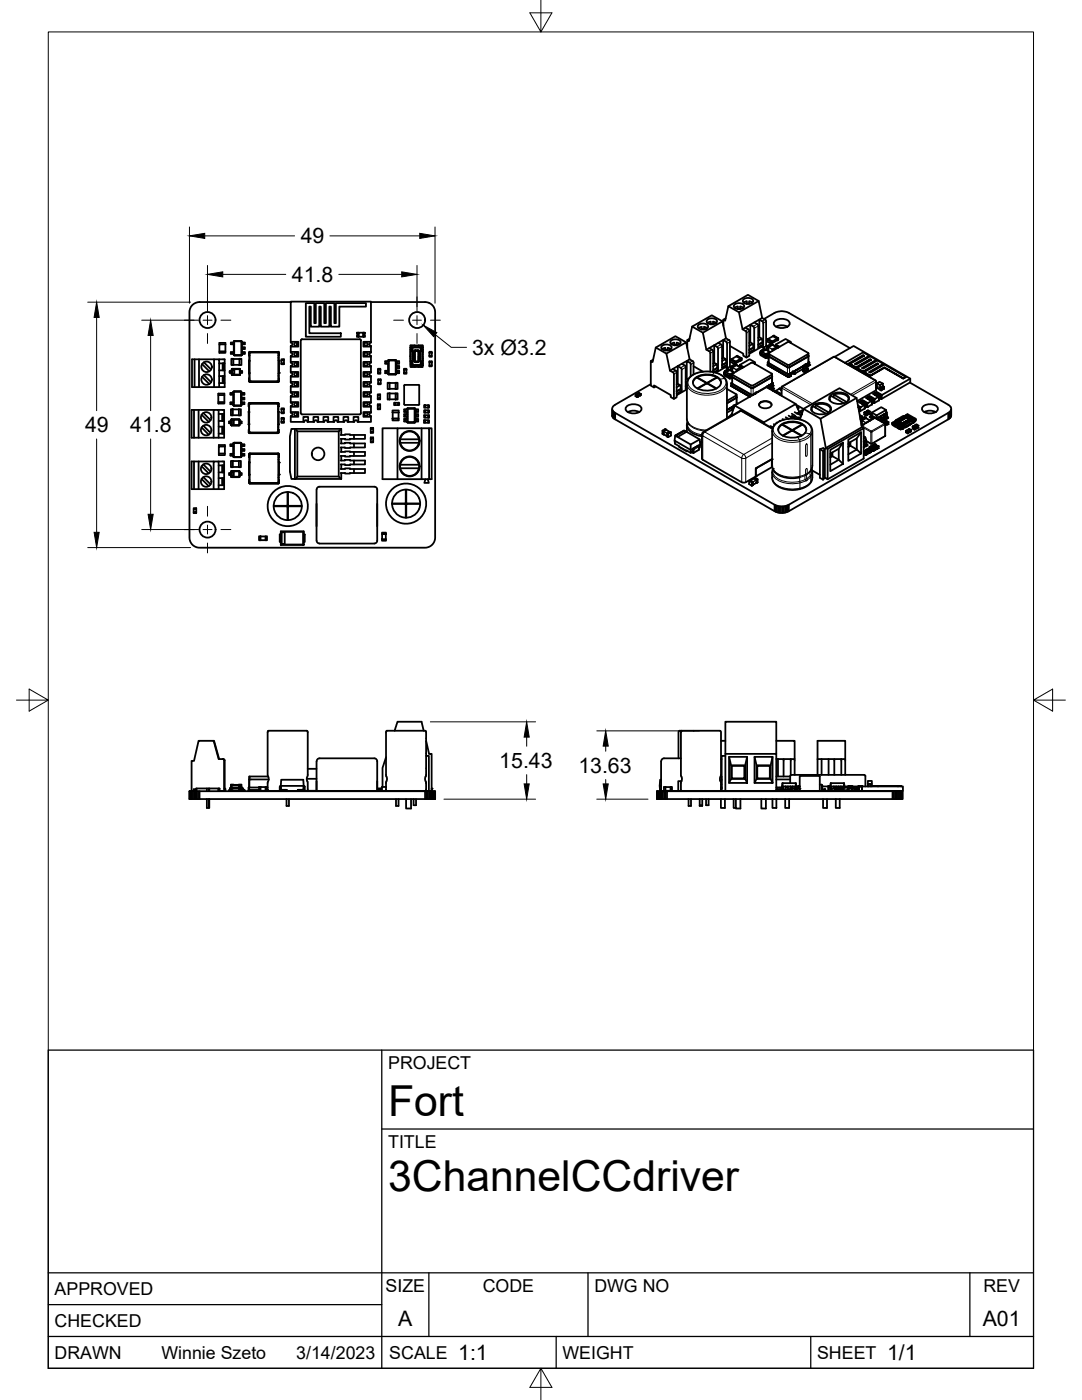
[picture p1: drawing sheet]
<svg xmlns="http://www.w3.org/2000/svg" width="216mm" height="279mm" viewBox="0 0 216 279" stroke-linecap="round" stroke-linejoin="round" font-family="sans-serif">
<defs><g id="words">
<g font-size="8.5">
<text x="77.4" y="222.8">Fort</text>
<text x="77.4" y="237.8">3ChannelCCdriver</text>
</g>
<g font-size="4.3">
<text x="60" y="48.6">49</text>
<text x="58.2" y="56.2">41.8</text>
<text x="94.2" y="70.8">3x Ø3.2</text>
<text x="17" y="86.3">49</text>
<text x="26" y="86.3">41.8</text>
<text x="99.6" y="153.3">15.43</text>
<text x="115.4" y="154.2">13.63</text>
<text x="79.5" y="264.5">A</text>
<text x="196.1" y="264.5">A01</text>
<text x="91.4" y="271.4">1:1</text>
<text x="177" y="271.4">1/1</text>
</g>
<g font-size="3.5">
<text x="77.4" y="213.4">PROJECT</text>
<text x="77.4" y="229.1">TITLE</text>
<text x="76.9" y="257.8">SIZE</text>
<text x="96.3" y="257.8">CODE</text>
<text x="118.6" y="257.8">DWG NO</text>
<text x="196.2" y="257.8">REV</text>
<text x="10.9" y="258.5">APPROVED</text>
<text x="10.9" y="264.8">CHECKED</text>
<text x="10.9" y="271.2">DRAWN</text>
<text x="32.2" y="271.2">Winnie Szeto</text>
<text x="59.1" y="271.2">3/14/2023</text>
<text x="77.7" y="271.2">SCALE</text>
<text x="112.2" y="271.2">WEIGHT</text>
<text x="163" y="271.2">SHEET</text>
</g>
</g></defs>
<!-- layer: Visible -->
<g fill="none" stroke="#000" stroke-width=".36">
<path d="M148.3 59.8a1.3 1.3 0 0 1 2 .3 1.21 1.21 0 0 1-2.1 0zM38.8 71.7v5.6M39.7 71.7v5.6M40.3 72.7l1.5 1.4M40.3 75.2l1.5 1.4M40.7 72.3l1.4 1.4M40.7 74.8l1.4 1.5M42.7 71.7h-4.4v5.6h6.5v-2.2h-1.1M42.7 77.3v-5.6h1v5.6M43.6 78.8v-.3h1.2v.3M43.6 78.8h1.2v1.7h-1.2zM43.7 76.5h1.1"/>
<path d="M43.7 71.7h1.1v3.4M43.7 72.5h1.1M43.7 73.9h1.1M43.8 68.7v-.3h1.2v.3M43.8 68.7h1.2v1.7h-1.2zM43.8 70.1h1.2M44.4 72.5v1.4M44.4 75.1v1.4M44.6 72.5v1.4M44.6 75.1v1.4M44.7 72.5v1.4M44.7 75.1v1.4"/>
<path d="M46 78.4h.6l.1-.3h1.4l.1 .3h.6v.4h-.6v.6h.6v.3h-.6v.6h.6v.4h-.6l-.1 .3h-1.4l-.1-.3h-.6v-.4h.6v-1.5h-.6zM46 74.1v.3M46.2 71.6h.4v1.3h-.4zM46.2 74.1l.1-.5h1.5l.1 .5h.4v.3h-.4l-.1 .4M46.2 74.1h-.4v.3h.4M46.2 74.1l.1 .7h1.5M46.2 73.7h.1M46.3 78.4v.4M46.3 73.7l.1 1.1 1.4-.1M46.3 74.7v.1M46.3 73.6h1.5v.1M46.3 73.6l-.1 .5"/>
<path d="M46.3 73.6l.1 .1M46.4 73.7h.4v1h-.4zM46.4 74.8h-.1M46.4 68.4v.3M46.4 70.3v.3M46.6 72.8l1.2 .1M46.6 71.6h1.2M46.6 78.2h1.6v2.7M46.6 78.2v2.7M46.6 78.2h.1M46.7 68.2l1.5-.1v.3M46.7 70.8l.1 .1"/>
<path d="M46.7 68.2v2.6M46.7 68.2h.1M46.7 78.1v.1M46.7 70.8v-2.6l1.4-.1 .1 2.7-1.4 .1M46.8 68.1h.1M47.8 71.6h.4v1.3l-.4-.1zM47.8 73.7h-1.5M47.8 74.8h-1.5M47.8 73.6l.1 .1M47.9 73.7v1M47.9 73.7l-.1 1.1M48.1 78.1l-.1 .1"/>
<path d="M48.1 74.1v.3M48.2 68.1h-.1M48.2 78.2h-.1M48.2 70.8h.1M48.2 70.8l-1.4 .1M48.2 68.4v2.4M48.2 68.2h.1M48.3 68.4l-.1-.3h-1.4l-.1 .3h-.6v.3h.6v1.6h-.6v.3h.6l.1 .4 1.5-.2M48.3 68.4h.6v.3h-.6M48.3 70.3h.6v.3h-.6M48.3 69.3h.6v.4h-.6M48.5 78.4v.4"/>
<path d="M48.5 79.4v.3M48.6 68.4v.3M48.6 69.3v.4M48.6 70.3v.3M49.7 72l.1-.1-.1 2.6M49.7 74.4v.1M49.7 74.5h.1M49.7 70.9h.1M49.7 75.5v.6l.2 .1h5.6l.2-.1v-.6M49.7 70.4v.5M49.7 75.5h.1M49.8 75.5h-.1"/>
<path d="M49.8 70.2h5.7M49.9 70.2l-.2 .2M50.1 70.3l-.3 .3M55.3 70.3h-5.2l-.3 .3v5.2l.1 .3h5.4M55.3 70.3l.3 .3M55.5 70.2l.2 .2M55.6 75v.1M55.6 71.4v.1M55.6 70.6v5.2M55.6 75.5h.1M55.7 70.9h.1M55.6 75.8l-.3 .3"/>
<path d="M55.7 72l-.1-.1v2.6l.1-.1M55.7 70.4l-.1 .5M55.7 70.4v.5M55.7 70.9h-.1M56.2 72.5v.2h.5v-.2M56.2 71.7h.5v.8h-.5zM56.2 71.9h.5M58 60.3h-18.2a2.01 2.01 0 0 0-2 2v45a2.01 2.01 0 0 0 2 2h45a2.01 2.01 0 0 0 2-2v-45a2.01 2.01 0 0 0-2-2h-10.8M58 68.2v-8h16v8M58 68.2h1.5v1h-1.5v-.2a.33 .33 0 0 0 .4-.3 .33 .33 0 0 0-.4-.3zM58 72.2h1.5v1h-1.5v-.2a.33 .33 0 0 0 .4-.3 .33 .33 0 0 0-.4-.3zM58 74.2h1.5v1h-1.5v-.2a.33 .33 0 0 0 .4-.3 .33 .33 0 0 0-.4-.3z"/>
<path d="M58 76.2h1.5v1h-1.5v-.2a.33 .33 0 0 0 .4-.3 .33 .33 0 0 0-.4-.3zM58 78.2h1.5v1h-1.5v-.2a.33 .33 0 0 0 .4-.3 .33 .33 0 0 0-.4-.3zM58 69.2v1M58 71.2v1M58 73.2v1M58 75.2v1M58 77.2v1M58 79.2v1M58 70.4a.33 .33 0 0 1 .4 .3 .33 .33 0 0 1-.4 .3v.2h1.5v-1h-1.5v.2M60.1 67.8h11.9v14.8h-11.9zM61 60.5h1.7v4h.3v-4h1.7v4h.3v-4h1.7v4h.3v-4h6v.7h-5.3v4h-1.7v-4h-.3v4h-1.7v-4h-.3v4h-1.7v-4h-.3v5.3h6.3v.7h-7zM71.5 66.4h-.3l.2 .4-.2 .4h.3"/>
<path d="M71.6 66.4h.9v.8h-.9zM71.6 66.4v.8M72.5 66.4v.8M72.5 68.2h1.5v.2a.33 .33 0 0 0-.3 .3 .33 .33 0 0 0 .3 .3v.2h-1.5zM72.5 72.2h1.5v.2a.33 .33 0 0 0-.3 .3 .33 .33 0 0 0 .3 .3v.2h-1.5zM72.5 74.2h1.5v.2a.33 .33 0 0 0-.3 .3 .33 .33 0 0 0 .3 .3v.2h-1.5zM72.5 76.2h1.5v.2a.33 .33 0 0 0-.3 .3 .33 .33 0 0 0 .3 .3v.2h-1.5zM72.5 78.2h1.5v.2a.33 .33 0 0 0-.3 .3 .33 .33 0 0 0 .3 .3v.2h-1.5zM72.5 66.4h.3l-.1 .4 .1 .4h-.3M72.5 67.2h.1M74 69.2v1M74 71.2v1"/>
<path d="M74 73.2v1M74 75.2v1M74 77.2v1M74 79.2v1M74 70.4a.33 .33 0 0 0-.3 .3 .33 .33 0 0 0 .3 .3v.2h-1.5v-1h1.5v.2M75.4 79.5v.2h.5v-.2M75.4 78.7h.5v.8h-.5zM75.4 78.9h.5M75.4 73.8v.6h.5v.2h-.5v-.2M75.4 73.8v-.2h.5v.8M75.4 73.8h.5M75.5 75.9v-.2h.5v.2"/>
<path d="M75.5 75.9h.5v.8h-.5zM75.5 76.5h.5M77.2 72.1v.5M77.2 74v.5M77.4 71.9v2.8h1.6M77.4 71.9l1.6-.1 .1 .3h.6v.5h-.6v.4h.6v.5h-.6v.5h.6v.5h-.6l-.1 .2M77.4 74h-.5v.5h.5M77.4 72.1h-.5v.5h.5M77.5 71.9h1.5v2.7M77.5 71.9l.1 .1M77.6 74.7h1.4M77.6 71.9h.1"/>
<path d="M77.6 74.6v-2.6l1.3-.1v2.7M77.6 74.6h-.1l.1 .1M77.7 78.5v1.2M77.7 76.4v1.2M77.7 79.7h1.2M77.7 77.6h1.2M78.9 78.5h.4v1.2h-.4zM78.9 78.5h-1.6v1.2h.4M78.9 76.4h.4v1.2h-.4zM78.9 76.4h-1.6v1.2h.4M79 74.6h.1M79 71.9h-.1"/>
<path d="M79 74.6l-1.4 .1M79 71.9v.1M79.4 72.1v.5M79.4 73v.5M79.4 74v.5M80.6 74.4h.5v.2h-.5zM80.6 73.8h.5M80.6 73.8v-.2h.5v.2M80.6 73.8v.6M80.8 76.8h2.7M80.8 76.8l-.2 .2v3.7l.2 .1h2.8l.1-3.8-.2-.2M81.1 73.8v.6"/>
<path d="M81.9 71.8v.2M81.9 69.7l.3 .1v.2h-.3zM81.9 70.2v.2M81.9 70h.4v2.1h-.4zM81.9 70.6v.2M81.9 71.4v.2M81.9 71v.2M81.9 70h.1M81.9 72.1v.1M82 69.4h-.1v.3h.1M82 72.9h-.1v.3h2.4v-.3h-.1M82 72.5h-.1v.3h.1"/>
<path d="M82 69.3h-.1v-.4h2.4v.4h-.1M82 72.4h-.1v-.2h.3l-.2 .1v.9h2.2v-.6l-.3 .3h-1.6l-.3-.3M82 69.6l.3-.3h1.6l.3 .3v-.6h-2.2v.8M82.1 69.6v.2M82.1 72.3v.3M82.2 69.5v.5M82.2 72.7l.1-.1v.2h1.6M82.2 69.5h.1l-.1 .1M82.2 72.6h.1M82.3 69.6v.4M82.3 72.6h.1M82.3 70v2.6h-.1v-.4"/>
<path d="M82.4 71h.1M82.4 72h.1M82.4 71.8h.1M82.4 70.4h.1M82.4 70.8h.3v.2h-.2M82.4 71.6h.1M82.4 70.2h.1M82.4 71.4h.1M82.4 70.6h.3M82.4 71.2h.1M82.4 71.4v.2M82.4 70.2v.2"/>
<path d="M82.4 70.6v.2M82.4 71v.2M82.4 71.8v.2M82.5 71l-.1 .2M82.5 71.8l-.1 .2M82.5 70.6v.2M82.5 71.8v.2h.3M82.5 71v.2h.2l-.2 .4h.2v.5M82.5 71.8h.3M82.7 70.6h.1M82.7 70.6v.2M82.7 72.1l.2 .2h.5l.2-.2"/>
<path d="M82.7 71.4v.2M82.7 70.2v.2M82.7 71v.2M82.7 70.4h.1M82.7 71.6h.1M82.7 70.2h.1M82.7 71.4h.1M82.7 70.8h.1M82.7 71.2h.1M82.7 71h.1M82.8 72.1h.1M82.8 70v.1"/>
<path d="M82.8 70.1v2M82.8 72.1l.1 .1M82.8 70h.7M82.8 72.1h.7M82.8 72.2h.6M83.5 72.1h.1M83.5 70l-.7 .1M83.5 70v.1M83.5 72.1l-.1 .1M83.5 70.8h.1M83.5 72h.1M83.5 70.2h.1"/>
<path d="M83.5 70.6h.1M83.5 71h.1M83.5 70.1v2M83.5 71.8h.2v.2h-.1M83.5 70.4h.2M83.5 71.6h.2M83.5 71.4h.1M83.6 70.1v.1M83.6 70.4v.2M83.6 70.8v.2M83.6 71.2v.2M83.6 71.6v.2"/>
<path d="M83.6 72v.1M83.6 70.1l-.2-.2h-.7v.3h-.2l.2 .4M83.6 71.4h.1v.2M83.6 70.2v.2M83.6 70.6v.2M83.6 71v.2M83.6 71.4v.2M83.6 71.8v.2M83.6 70.2h.1M83.6 70.6h.1v.2h-.1M83.6 71h.1M83.7 71v.2h-.2"/>
<path d="M83.7 70.2v.2M83.8 71h.1M83.8 71.6h.1M83.8 70.4h.1M83.8 70.2h.1M83.8 71v.2M83.8 70.6v.2M83.8 70.8h.1M83.8 71.8v.2M83.8 72h.1M83.8 71.8h.1M83.8 70.6h.1"/>
<path d="M83.8 71.2h.1M83.8 70.2v.2M83.8 71.4v.2M83.9 72.1h.4M83.9 71.4h-.1v.2M83.9 70v2.1M83.9 69.3h-1.6v.2M83.9 69.4v.1M83.9 72.1v.5M84.1 69.6v.4l.1-.3h.1v.3M84.1 69.6h-.2v.4M84.1 72.6h-.2"/>
<path d="M84.1 72.6h-.2v.2M84.1 69.5v.1M84.1 69.5l-.2 .1M84.1 70h.2M84.1 72.2h.2M84.1 69.6v.2M84.1 72.3v.3M84.2 72.5h.2v.3h-.2M84.2 69.4h.2v.3h-.2M84.2 69.6v.2M84.2 72.3v.3M84.3 70v2.4l-.2-.1v-.2v.6"/>
<path d="M84.3 71v.2M84.3 70.6v.2M84.3 70h-.4v2.1M84.3 70.4h.1M84.3 72h.1M84.3 71.6h.1M84.3 70.2h.1M84.3 71.4h.1M84.3 71.8h.1M84.4 70.2v.2M84.4 71.4v.2M84.4 71.8v.2"/>
<path d="M85.7 70.4v.6h.5v.2h-.5v-.2M85.7 70.4h.4M85.7 70.4v-.2h.5v.2M85.7 72.3v-.2h.5v.2M85.7 72.3h.5v.8h-.5zM85.7 72.9h.5M86.2 70.4l-.1 .6M126.8 79v.1M126.8 78.8v.3M126.9 78.7l.4 .2M126.9 78.7l-.1 .1M127.1 79v.3l-.3-.2"/>
<path d="M127.2 79.3h.1M127.3 78.9l-.1 .1M127.3 79.2l-.1 .1M127.4 78.5h.1M127.5 78.4l-.1 .1M127.5 78.4l.3 .2M127.5 78.4h.1M127.7 78.7l-.4 .2M127.7 78.7l-.3-.2-.5 .2M127.7 78.9v.1M127.7 78.9h.1M127.8 78.9l-.5 .3"/>
<path d="M127.8 78.6l-.1 .1M127.9 78.6h.1M127.9 78.6v.2M127.9 78.8v.1M130.3 71.8l-.4 .3M130.9 77.1l-.4 .2M132 69.1a1.3 1.3 0 0 1 2 .3 1.21 1.21 0 0 1-2.1 0zM132.1 69.7l.6-.3v.5M132.7 69.8h.5M133 70.6l3.9-2.3 .7 3.4-3.9 2.3M133.8 68.1a1.3 1.3 0 0 1 2 .2 1.21 1.21 0 0 1-2.1 0zM133.9 69.7l-.7-.3v.5"/>
<path d="M133.9 68.6l.6-.2v.5M134.3 73.6l.5 .4M134.3 74.3l.2 .4v4.9l-.7-.4v-.4l-3.3-1.9v.4l-.6-.3v-4.9l.3 .2 .7-2.9 2.1 1.2 .7 3.4 .6 .3M134.5 68.8h.5M134.8 73.9l.2 .4v4.4l1-.6M135.2 76.6l.5 .3-.7 .4M135.7 68.6l-.7-.2v.5M135.7 76.9l.2 .7-.9 .5M135.8 73.4l-.6-.3v3.5l-.2 .1M135.8 73.4l.2 .4M135.9 77.6l.1 .5M136 78.1l-1 .5"/>
<path d="M136 77.6l-1 .5M136 73.8v4.3M136 72.6l.8 .5v4.5l.3-.1M136.9 68.3l-2.1-1.2-3.9 2.3M137 75.6l-.2 .1M137.1 77.7l-2.1 1.2v.4l-.5 .3M137.1 77.4l-.3 .2M137.1 76.9l-.3 .1M137.1 77l-.3 .1M137.1 69.4v-1.5l.4 .2 .6-2.9 2.2 1.2 .6 3.4 .7 .4 .1 .3M137.1 76.1l-.3 .1M137.6 67.6l-.5 .3"/>
<path d="M137.6 71.7l.6 .3 .2 .4M137.6 72.4l-.6-.3v3.5l.3 .1M137.6 72.3l.2 .4v2.4M138.4 72.4v2.3M138.4 73.1l1.9 1.1M138.7 75.4a3.9 3.9 0 0 1 5 .3 1.32 1.32 0 0 1-1.1 2 3.8 3.8 0 0 1-4.2-.8 1.07 1.07 0 0 1 .3-1.5zM139 75.4l2 1.1M139 75.3a1.42 1.42 0 0 0-.7 1.1M139.1 75.4l2 1 1.9-1M139.1 75.3a4.4 4.4 0 0 1 3.9 0M139.3 64.9a1.3 1.3 0 0 1 2 .3 1.21 1.21 0 0 1-2.1 0zM140 65.2v.6"/>
<path d="M140 65.2l-.6 .3M140 65.6h.5M140.3 66.4l3.9-2.3 .7 3.4-4 2.3M140.5 65.2v.6M140.5 65.2l.6 .3M141 76.5l-1.9 1M141.1 76.4l1.8 1.2M141.1 76.5l-1.9 1.1M141.1 63.9a1.3 1.3 0 0 1 2 .2 1.21 1.21 0 0 1-2.1 0zM141.1 76.5h.1M141.2 64.5l.6-.3v.5M141.5 69.5l.6 .3 .2 .4v4.1"/>
<path d="M141.7 70.5v3.7M141.8 64.6h.5M142.5 72.4l.5 .3-.7 .4M142.9 64.5l-.6-.3v.5M143 72.7l.2 .7-.9 .5M143.1 75.4l-2 1.1 1.9 1M143.1 69.2l-.6-.3v3.5l-.2 .1M143.1 69.2l.2 .4M143.1 75.3l.6 .5 .2 .6M143.2 73.4v.5M143.2 73.9l-.7 .4M143.2 73.4l-.9 .6"/>
<path d="M143.3 69.6l-.1 4.3M143.3 73.9l-.7 .4M143.3 68.4l.6 .3 .2 .4M144.2 64.1l-2.2-1.2-3.9 2.3M144.3 71.4l-.2 .1M144.3 65v-1.2l.4 .2 .6-2.9 2.1 1.2 .8 3.4 .7 .4 .1 .3-.1 5-.6-.4v-.4l-2.7-1.6M144.5 74.5v.2M144.5 74.4l1.1 .7v-.4M144.6 74.1l-.1 .4 .1-.4M144.6 74.1l.7-.4 .3 .2-.7 .4zM144.7 73.3l.4 .2M144.8 71.6l-.7 .5"/>
<path d="M144.8 63.5l-.5 .3M144.9 67.5l.5 .4M144.9 72.3l-.8 .5M145 72.8l.1 .1M145 72.4l-.9 .5M145.1 77.6l1.9 1.2-1.9 1.2M145.1 68.6v4.3l-1 .5v-4.3M145.1 68.5l-.2-.3-.6-.3v3.5l.5 .2 .2 1.2-.9 .6M145.4 67.8l.3 .4M145.6 73.9l-.3-.2-.7 .4M145.6 68.2v5l-.5 .3v-.4l-2.2 1.3M145.7 71.9v.3"/>
<path d="M145.7 72.2l.9 .5M145.9 77h.1M145.9 76.5v.5M145.9 77l3.7 2.2M145.9 76.9v.1M145.9 71.7l.9 .5-.9-.5-.2 .2M145.9 75.1l-.2 .1v.3M145.9 75l-.3 .2v.3M145.9 75l-.3 .1v.1l-1.1-.6 .1 .4 1.1 .5M145.9 77l3.8 2.1M145.9 75v.1M145.9 75.1l.1 .3"/>
<path d="M146 74.9l.1 .2M146 75.4l.1 .2M146 75.4l-.3 .1M146.1 76.3l-.2 .3 4 2.2 .7-.2M146.1 74.7l.1 1.9M146.1 75.2l.1 .1M146.1 73.3v.8M146.1 74.8l-.2 .2M146.1 75.1l.1 .2M146.1 73.3h.1M146.2 76.6l3.7 2.1 .3 .1 .6-.4M146.2 74.8l3.8 2.2 4-2.2"/>
<path d="M146.2 75.3l3.7 2.1M146.4 74.3v.1M146.4 74.3l-1-.6-.8 .4 1.1 .6M146.4 74.4v-.1l-.7 .4v.4l-1.2-.6v.1M146.4 74.4h.1M146.5 60.9a1.3 1.3 0 0 1 2 .2 1.21 1.21 0 0 1-2.1 0zM146.6 61.4l.6-.2v.5M146.6 72.3v.3M146.6 72.6v.1M146.7 72.6h.1M146.8 72.5l-.2 .2M146.9 79.4l.1-.1v1.3l-.3 .3"/>
<path d="M146.9 79.4l-1.8 1.1M146.9 72.9l-.7 .4M146.9 72.9l.9 .4M146.9 72.9h.1M146.9 71.1l.2-.1 .9 .5v.3M147 72.8l-.9 .5M147 72.8h.1M147 72.8l-.3-.1-.9 .4v.9M147 72.8v.1M147 78.8v.5M147 79.2l-.1 .2M147.1 71h.1"/>
<path d="M147.2 61.6h.5M147.4 62.3l4-2.2 .7 3.4-3.9 2.2M147.6 73l-.3 .1M147.6 73.2v-.1l.5 .3M147.6 73.1l.1-.3 .7 .5M147.6 73v.1M147.6 73.1l.5 .3M147.7 72.9h-.1M147.7 72.9l-.2 .3M147.7 72.8l-.1 .3M147.8 71.6l-.9-.5-1 .6M147.8 71.6l-1.2 .7"/>
<path d="M147.8 73.3l-.8 .5v.3M147.8 73.3h.1M147.8 71.6h.1M147.8 73.3l.3 .2M148 71.5l-.2 .1M148 71.8l-1.2 .7M148.3 61.4l-.6-.2v.5M148.4 60.4l.6-.3v.6M148.7 65.4l.6 .3 .2 .4M149 60.5h.5M149.5 66.1v4.3l1-.5M149.7 68.3l.5 .3-.7 .4"/>
<path d="M149.9 77.4h.4M150.1 60.4l-.6-.3v.6M150.2 68.6l.1 .7-.8 .5M150.3 65.2l-.6-.4v3.5l-.2 .2M150.3 72.4l3.7 2.1M150.3 65.1l.2 .4-.1 4.3M150.3 72.4h-.4l-3.7 2.1v.3M150.3 72.5l.3-.2-1.1-.6-1.8 1.1M150.3 69.3l.1 .5M150.4 69.8l-.9 .5M150.4 69.4l-.9 .5M150.5 64.3l.6 .4"/>
<path d="M150.5 78.6h.1M150.6 78.5v.1M150.6 78.5h.1M150.6 72.5v.1M150.6 72.6h.1M150.6 72.5v-.2v.3M150.7 78.5h.1M150.9 78.3v.1M151.1 64.7l.2 .3v4.4l1-.6v-4.5l-.8-.5v3.5l.5 .3 .2 1.2-.9 .5M151.2 78.3l-.3 .1M151.4 60.1l-2.2-1.3-3.9 2.3M151.5 67.3l-.2 .1"/>
<path d="M151.7 70.5v.1M151.7 70.3l1.1 .7v-.3M151.8 70l-.1 .4 .1-.3M151.8 70.1l.7-.4 .3 .1-.7 .4zM151.9 69.2l.4 .2M152 67.6l-.7 .4M152.1 63.5l.6 .3 .2 .3M152.1 68.3l-.8 .5M152.2 68.8h.1M152.2 68.3l-.9 .6M152.4 63.7l2.2-1.3a3.1 3.1 0 0 1 2.8 0l12.2 7.1M152.8 69.8l-.3-.1-.7 .4"/>
<path d="M152.9 64.2v4.9l-.6 .3v-.4l-2.8 1.6v.4l-.6 .4M153 77.3l.1-.1-1.8 1M153 67.8v.3M153 69.1v.8M153 68.1l.9 .5M153.1 77.2l.2 .1M153.1 77.2l.1 .1M153.1 77.2h.1M153.1 70.9l-.2 .3v.3M153.1 70.9l-.3 .3v.3M153.1 71l.1 .1M153.2 77.1h.1"/>
<path d="M153.2 70.9l.1 .3M153.2 72.9h.1M153.2 72.8v.1M153.2 72.3v.6M153.2 71.3l.2 .3M153.2 77h.1M153.2 67.7l-.2 .1M153.2 71.1v.2l-.3 .2M153.2 72.4l4 2.3 .6-.2v.6l-.4 .1M153.2 72.9l4 2.3M153.2 67.7h.1M153.3 77l-.1 .1"/>
<path d="M153.3 71.2v.2M153.3 71.4h.1M153.4 72.2l-.2 .2M153.4 70.5v2l3.7 2.1 .7-.1M153.4 70.8l-.6 .3v.1l-1.1-.6 .1 .3 1.1 .6M153.4 71v.2v-.2M153.4 77l-.3 .1M153.4 77.2h.4M153.4 76.8l-.1 .5M153.4 77.1l.4 .1M153.4 71.2l3.9 2.1h.3l3.6-2.1M153.5 70.4l3.8-2.2 .3 .1 3.6 2.1"/>
<path d="M153.5 70.4v.3l3.8 2.1 3.9-2.1v-.3M153.6 70.4v-.1l-.7 .4v.3l-1.2-.6v.2M153.6 70.3v.1M153.6 70.2l-1.1-.6-.7 .4 1.1 .7M153.8 76.7v.1M153.8 76.7l-.3 .2M153.8 76.7h.1M153.8 77.2h.1M153.8 76.8v.4l.4-.2M153.8 77.3l.4-.3zM153.8 76.8v.4M153.8 77.4l.2-.1 .3 .2"/>
<path d="M153.8 77.4l.4 .2-.4-.2-.3 .2M153.9 68.6l-.9 .5M153.9 68.6h.1M153.9 68.6l.3 .2M154 75.3l-3.7 2.1M154 74.5v.3M154 75.3l.1-.1-.1 1.4M154 76.6l-.2 .1M154.1 68.2l-.2 .1v.3M154.1 74.7v.5M154.1 76.3l.1 .1M154.1 75.1l-.1 .2"/>
<path d="M154.1 68.5l-.2 .1M154.1 68.8l-.8 .5v.8M154.1 69.8v.2M154.1 68.8l.8 .5M154.1 68.8h.1M154.1 68.8l-.8 .5M154.2 77.6v.3M154.2 69.7l-.1 .1M154.2 77l-.4 .2M154.2 77l-.4 .3h-.5M154.2 76.4v.1l-.4 .3M154.2 76.5v.5"/>
<path d="M154.2 77h.1M154.3 76.9l-.1 .1M154.3 77h-.1M154.3 77.5v.4l-.1 .1v-.4M154.4 67h-.1M154.4 67l.9 .5M154.4 67h.1M154.6 64.1a2.08 2.08 0 0 1 3 .3 1.38 1.38 0 0 1-1.9 1.1 1.22 1.22 0 0 1-1.3-1.1zM154.6 78.1l.1-.1 1.1 .6-.2 .2M154.6 78.1v.1M154.7 78.1v.1M154.7 78v.2"/>
<path d="M154.7 69v.1M154.7 69.1h.1M154.7 68.9l-.2 .1M154.8 69.2l.5 .2M154.8 69v.1M154.8 69.1v-.3l.8 .4M154.8 69.1l.5 .3M154.8 69h.1M154.8 68.9h.1M154.8 68.8v.2M154.8 68.9l-.1 .1M154.8 65.2a2.5 2.5 0 0 1 2.3 0"/>
<path d="M155 78.4h.4v.2M155 69.3l-.8 .4M155 69.2h.1M155 69.3l.3 .1M155 78.4l.4 .2M155.1 67.6l-.9-.5-1 .6 .9 .5M155.1 67.6l-1 .5M155.1 67.9h.1M155.1 67.6h.1M155.1 67.9l-1 .6M155.3 67.8l-.2 .1M155.3 67.5l-.2 .1"/>
<path d="M155.3 67.5h.1M155.3 67.5v.3M155.3 67.8h.1M155.5 77.6l-.7 .4M155.8 78.6l-.3 .1M155.9 77.8l-.4-.2 .4 .3M155.9 77.5l-.4 .1M157.2 75.2h.2M157.2 75.2l.6-.2-.4 .2M157.2 75.2h.3M157.6 68.3l.1-.1-1-.5-1.9 1M157.7 68.2l.1 .2-.1-.1"/>
<path d="M157.8 74.5h.1M157.8 74.6h.1M157.9 74.4h.1M157.9 74.6l-.1 .1M158 74.3l-.1 .1M158.1 74.3l-.3 .2M158.1 74.5h.4M158.2 74.1l-.1 .4-.3 .1M158.2 74.4l.3 .1M158.2 74.2l.3-.1v.5M158.5 74.5h.1M158.5 74.5v.1"/>
<path d="M158.5 74.6h.1M158.5 74.1l1.9-1.1zM160.2 73.9v.2M160.2 74.1l.3 .2M160.3 73.8l-.1 .1M160.3 73.6l-1.8 .9v-.4M160.3 73.6h.1M160.3 73.7l.4 .3zM160.3 73h.1M160.3 73.7v.1M160.4 73h.1M160.4 73.5h.1"/>
<path d="M160.4 73.1h.2M160.4 73l-.1 .6M160.4 73.1h.1M160.4 72.9h.1M160.5 72.9h.1M160.5 73.2h-.1M160.5 74.1v.2M160.6 74.3h.1M160.6 72.9h-.2M160.6 74h.1M160.6 73.1h.5M160.6 72.8l-.3 .2"/>
<path d="M160.7 74.3h-.1M160.7 74h-.1M160.7 74h.1M160.7 73l.4 .1M160.7 74.2h.1M160.7 72.9l.4 .2M160.7 72.6l-.1 .5M160.8 73.5h.1M160.9 73.4l-.1 .1M160.9 73.4l.3 .2M160.9 73.4h.1M161 72.6l-.3 .2"/>
<path d="M161 72.6h.1M161.1 73.1h.1M161.1 72.6v.5l.4-.2M161.1 73.1l.4-.2zM161.1 72.6v.5M161.1 73.7l-.4 .3M161.1 73.7l-.3-.2-.5 .2M161.1 74h.1M161.1 74l-.4 .2M161.2 73.6l-.1 .1M161.2 73.6h.1M161.2 72.5l-.2 .1"/>
<path d="M161.2 73.7v.2M161.3 73.9l-.2 .1M161.3 70.5v1.8M161.3 71l-.1 .2M161.3 72.2l.2 .1-.4 .3M161.3 71v.2M161.4 72.3l-.1 .2M161.5 72.9l-.4 .2M161.5 72.3v.5M161.5 72.8v.1M161.5 72.8h.1M165.5 79.7v.1"/>
<path d="M165.6 80a.73 .73 0 0 1 .3-1l2.5 1.5M165.6 79a2.83 2.83 0 0 1 3.6 0 .83 .83 0 0 1-.3 1.3 2.61 2.61 0 0 1-3.4-.7zM166.3 78.7v.6M166.3 78.7l2.6 1.5M166.4 78.7l.8-.1a1.86 1.86 0 0 1 2.1 1v.4M166.5 71.2l3.8-2.2 11.3 6.6v.7l-5.7 3.3v-.7l5.7-3.3M166.6 71.2l8.2 4.8v1.9l-3.8 2.2M166.6 71.2h-.3l-10.2 5.9-.2 .2v1.7M168.6 72.4l3.6-2.1 1.2 .7-2.7 1.7M169.3 79.7v.1M170.8 73.3l-1.2-.7 1.2 .8M170.9 79.4l-7.2 4.2"/>
<path d="M172.2 74.1l-1.2-.7 1.2 .8M172.2 70.9l-3.1 1.8M172.2 71l-3 1.7M172.4 71l-.2-.1 .2 .1-2.8 1.6M172.8 79.4l.7-.4 1 .6-.1 .1M173.2 79.4a.41 .41 0 0 1 .6 0M173.3 79.3l.3-.1 .2 .2-.4 .2-.2-.2zM173.4 71l-2.8 1.6 .2 .1 2.9-1.6 1.2 .7-2.8 1.7M173.7 75l-1.3-.7 1.3 .7M173.7 71.7l-2.9 1.7 2.9-1.6M173.8 71.9l-.1-.2 .2 .1-2.9 1.6M173.9 80l.1-.1z"/>
<path d="M173.9 80l-1.1-.6 1.1 .6M174 80v.7M174 80l-1 .5M174.2 78.6l.7-.4 1.1 .6h-.1M174.4 79.7v.8zM174.4 79.7l.1 .7 .9-.5M174.5 79.7l.9-.5v.7M174.5 79.7h-.4l-.2 .1M174.5 79.7h-.5v.2M174.5 79.6l-.1 .1M174.6 78.6a.41 .41 0 0 1 .7 0M174.7 78.4h.3l.3 .2-.5 .1-.2-.1z"/>
<path d="M174.8 77.3l1 .6M174.9 71.8l-2.9 1.6 .2 .2 2.9-1.7 1.2 .7-2.8 1.7M174.9 76.8h-.1M175 76.5l.5-.3 .6 .4-.5 .3zM175 76.5l-.1 .5-.1-.1M175.1 72.5l-2.9 1.7 2.9-1.6M175.2 72.7l-.1-.2 .2 .1-2.9 1.7M175.3 79.2l.1-.1zM175.3 79.2l-1.1-.6 1.1 .6M175.4 79.2v.7zM175.4 79.6h.5M175.6 76.9v.5"/>
<path d="M175.6 77.4l.2 .1M175.6 77.4h.1M175.8 77.6v.3M175.8 77.9h.1M175.9 78.9v.7zM175.9 78.8v.1M175.9 78.9h-.4l-.2 .1M175.9 78.9h-.5v.2M176 77.4v.4l-.2 .1M176 77.4l.2-.1v.4M176.1 76.6l.1 .5M176.2 77.1l-.6 .3"/>
<path d="M176.2 77.1h.1M176.2 77.1l.2 .1v.4M176.2 77.7h-.2M176.3 72.6l-2.9 1.7 .3 .1 2.8-1.7 4.2 2.5-.5 .4 .5-.4M176.4 77.6l-.1 .1M176.4 77.6h.1M176.5 73.3l-2.8 1.7 2.8-1.6M180.2 75.5l-3.7-2.2 3.7 2.3M181.5 76.3l7.7 4.5a.86 .86 0 0 1 .6 .8 .86 .86 0 0 1-.6 .8l-31.8 18.3a3.1 3.1 0 0 1-2.8 0l-31.9-18.3a.85 .85 0 0 1-.6-.8 .85 .85 0 0 1 .6-.8l7.2-4.1M38.7 81.8v5.6M38.7 92.1v5.5M39.6 81.8v5.6"/>
<path d="M39.6 92.1v5.5M40.2 93l1.5 1.5M40.2 95.6l1.5 1.4M40.2 82.8l1.5 1.4M40.2 85.3l1.5 1.5M40.6 92.7l1.4 1.4M40.6 95.2l1.4 1.5M40.6 82.4l1.4 1.5M40.6 85l1.4 1.4M42.6 92.1h-4.4v5.5h6.5v-2.2h-1.1M42.6 97.6v-5.5h1v5.5M42.6 81.8h-4.4v5.6h6.5v-2.2h-1.1"/>
<path d="M42.6 87.4v-5.6h1v5.6M43.6 80.2h1.2M43.6 96.8h1.1M43.6 92.1h1.1v3.3M43.6 92.9h1.1M43.6 94.3h1.1M43.6 86.6h1.1M43.6 81.8h1.1v3.4M43.6 82.6h1.1M43.6 84h1.1M43.7 89.1v-.3h1.2v.3M43.7 89.1h1.2v1.7h-1.2z"/>
<path d="M43.7 90.5h1.2M44.3 82.6v1.4M44.3 85.2v1.4M44.3 92.9v1.4M44.3 95.4v1.4M44.5 82.6v1.4M44.5 85.2v1.4M44.5 92.9v1.4M44.5 95.4v1.4M44.6 82.6v1.4M44.6 85.2v1.4M44.6 92.9v1.4"/>
<path d="M44.6 95.4v1.4M45.9 84.1v.4M45.9 94.4v.4M46 88.7h.6l.1-.4h1.4l.1 .4h.6v.3h-.6v.6h.6v.4h-.6v.6h.6v.3h-.6l-.1 .3h-1.4l-.1-.3h-.6v-.3h.6v-1.6h-.6zM46.1 92h.4v1.2h-.4zM46.1 81.7h.4v1.2h-.4zM46.1 94.4l.1-.4h1.5l.1 .4h.4v.4h-.4l-.1 .4-1.6-.1M46.1 94.4h-.4v.4h.4M46.1 94.4v.7M46.1 84.8l.1 .1M46.1 83.8h.1M46.1 95.1l.1 .1"/>
<path d="M46.1 94.1h.1M46.2 83.8v1h1.5M46.2 84.8h-.1M46.2 84.9l-.1-.4h-.4v-.4h.4l.1-.4 1.6 .1v.3h.4v.4h-.4l-.1 .4M46.2 83.7h1.5v.1M46.2 83.7l-.1 1.1M46.2 94.1v1h1.5M46.2 84.9h1.5M46.2 83.7v.1M46.2 95.1h-.1M46.2 94h1.5v.1M46.2 94l-.1 .4"/>
<path d="M46.2 94v.1M46.2 83.8h.5v1h-.5zM46.2 94.1h.5v1h-.5zM46.2 84.8v.1M46.2 95.1v.1M46.3 80.3v.4M46.3 88.7v.3M46.3 90.6v.3M46.5 82.9h1.6v-1.2h-.4v1.2M46.5 92h1.2M46.5 81.7h1.2M46.6 88.5h1.6v2.6"/>
<path d="M46.6 91.1l.1 .1M46.6 80.9h.1M46.6 88.5v2.6M46.6 88.5h.1M46.6 80.9l.1 .1M46.7 91.1v-2.6l1.3-.1v2.8M46.7 80.9v-2.7h1.3v2.7M46.7 91.2h1.4M46.7 88.4h.1M46.7 81h1.4M47.7 92h.4v1.2h-1.6M47.7 92v1.2"/>
<path d="M47.7 83.8h-1.5M47.7 84.8l-1.5 .1M47.7 94.1h-1.5M47.7 95.1l-1.5 .1M47.7 83.7l.1 .1M47.7 94l.1 .1M47.8 83.8v1M47.8 83.8l-.1 1.1M47.8 94.1v1M47.8 94.1l-.1 1.1M48 84.1v.4M48 94.4v.4"/>
<path d="M48.1 88.4h-.1M48.1 91.1h.1M48.1 80.9h.1M48.2 91.1l-1.5 .1M48.2 80.9l-1.5 .1M48.2 88.5h-.1M48.5 80.3v.4M48.5 88.7v.3M48.5 89.6v.4M48.5 90.6v.3M49.6 82.2l.1-.1-.1 2.7M49.6 84.6v.2"/>
<path d="M49.6 84.8h.1M49.6 81.1h.1M49.6 80.6l.2-.2h5.7l.1 .2M49.6 85.7v.6l.2 .1h5.7l.1-.1M49.6 80.6l.1 .5M49.6 80.6v.5M49.6 85.7h.1M49.7 92.3l.1-.1-.1 2.6M49.7 94.7v.1M49.7 94.8h.1M49.7 91.2h.1M49.7 90.6l.1-.1h5.7l.2 .1"/>
<path d="M49.7 95.8v.5l.2 .2h5.6l.2-.2v-.5M49.7 90.7v.5M49.7 95.8h.1M49.7 85.7h-.1M49.8 90.9v5.2l.1 .3h5.4M49.8 95.8h-.1M49.8 96.1l.3 .3M50 80.5h5.2M50 80.5l-.3 .3v5.4l.3 .1 5.2 .1 .3-.4v-5.2l-.3-.3M50 80.5l-.3 .3v5.2l.3 .3M50.1 90.6h5.2M50.1 90.6l-.3 .3"/>
<path d="M55.3 90.6l.3 .3zM55.4 80.4l.2 .2M55.5 85.2v.1M55.5 81.6v.1M55.5 81.1h.1M55.5 85.7h.1M55.6 95.3v.1M55.6 91.7v.1M55.6 91.2h.1M55.6 90.9v5.2M55.6 85.7v.6M55.6 95.8h.1"/>
<path d="M55.6 80.6v.5M55.6 96.1l-.3 .3M55.6 86.3l-.2 .1M55.6 82.2h.1M55.6 84.6h.1M55.6 82.2l-.1-.1v2.7l.1-.2M55.7 91.2h-.1M55.7 92.3l-.1-.1v2.6l.1-.1M55.7 90.7l-.1 .5M55.7 90.7v.5M56.2 83.4h.5v.2h-.5zM56.2 82.3h.5v.2h-.5z"/>
<path d="M56.2 81.7v-.2h.5l-.1 .8M56.2 81.7h.4M56.2 83.6v.6M56.2 84.2h.5v.2h-.5zM56.2 81.7v.6M56.6 83.6v.6M57.4 98.2v2.7h-2.8M57.5 98.2v2.7h2.7M58 83.2v1h2.5M58 81.2v1M58 80.4a.33 .33 0 0 1 .4 .3 .33 .33 0 0 1-.4 .3v.2h1.5v-1h-1.5v.2M58 83a.33 .33 0 0 0 .4-.3 .33 .33 0 0 0-.4-.3v-.2h1.5v1h-1.5v-.2"/>
<path d="M58.8 95.6h9.3M58.8 85.6h9.3M58.8 85.6h-.7l-.3 1.5v7l.3 1.5h.7M58.8 85.6v10M59 85.6l.3 .5v9M59.3 86.1h8.3M60.5 83.2h1v1h-.1a.33 .33 0 0 0-.4-.3 .33 .33 0 0 0-.3 .3h-.2zM61.5 84.2h1M62.5 83.2h1v1h-.1a.33 .33 0 0 0-.4-.3 .33 .33 0 0 0-.3 .3h-.2zM63.2 97.7v10.2M63.5 84.2h1M64.5 83.2h1v1h-.1a.33 .33 0 0 0-.4-.3 .33 .33 0 0 0-.3 .3h-.2z"/>
<path d="M65.5 84.2h1M66.5 83.2h1v1h-.1a.33 .33 0 0 0-.4-.3 .33 .33 0 0 0-.3 .3h-.2zM67.5 84.2h1M67.6 95.1h-8.3l-.3 .5M68 86.8h.8v-.1l1.8 .1v.8M68 88.5h.8v-.1l1.8 .1v.8M68 90.2h.8v-.1l1.8 .1v.8M68 91.9h.8v-.1l1.8 .1v.8M68 93.6h.8v-.1l1.8 .1v.8M68.1 85.6l-.5 .5v9l.5 .5M68.1 85.6v1.2M68.1 87.6v.9"/>
<path d="M68.1 89.3v.9M68.1 91v.9M68.1 92.7v.9M68.1 94.4v1.2M68.5 83.2h1v1h-.1a.33 .33 0 0 0-.4-.3 .33 .33 0 0 0-.3 .3h-.2zM69.5 84.2h1M70.5 83.2h1v1h-.1a.33 .33 0 0 0-.4-.3 .33 .33 0 0 0-.3 .3h-.2zM70.6 86.8h2.2v.8h-3v.1l-1.8-.1M70.6 88.5h2.2v.8h-3v.1l-1.8-.1M70.6 90.2h2.2v.8h-3v.1l-1.8-.1M70.6 91.9h2.2v.8h-3v.1l-1.8-.1M70.6 93.6h2.2v.8h-3v.1l-1.8-.1"/>
<path d="M74 85.6v-.2h.5v.2M74 85.6h.5v.8h-.5zM74 87.5v-.2h.5v.2M74 87.5h.5v.8h-.5zM74 86.2h.5M74 88.1h.5M74 83.2v1h-2.5M74 81.2v1M74 80.4a.33 .33 0 0 0-.3 .3 .33 .33 0 0 0 .3 .3v.2h-1.5v-1h1.5v.2M74 83a.33 .33 0 0 1-.3-.3 .33 .33 0 0 1 .3-.3v-.2h-1.5v1h1.5v-.2M74.7 97.1h-11l-.4 .3-.1 .3M74.7 97.1l.3 .1 .3 .5"/>
<path d="M75.3 97.7v10.2l-.3 .5-.3 .1M75.4 80.9v-.2h.5v.2M75.4 80.9h.5v.8h-.5zM75.4 81.5h.5M78.3 83.5h1.3v.4h-1.3zM78.4 82.3v1.2M78.8 80.4v.5h-.2v-.5h.8M78.8 80.8h.6M79.3 85.5h-3v10.1h9.8v-10.1h-.5M79.3 95.6v-10.1h6.3v10.1M79.4 80.4h.3v.5h-.3zM79.5 82.3h-1.2v-.4h1.3l-.1 1.6"/>
<path d="M79.9 92.8h3.7M79.9 93.5h3.7M79.9 87.7h3.7M79.9 88.4h3.7M79.9 92.7a1.89 1.89 0 0 1 1.8-1.5 1.89 1.89 0 0 1 1.9 1.5M79.9 93.4a1.89 1.89 0 0 0 1.8 1.6 1.89 1.89 0 0 0 1.9-1.6M79.9 92.7v.7M80.3 91.7h.1M80.3 94.5h.1M80.3 86.6h.1M80.3 89.4h.1M80.9 81.7v.5"/>
<path d="M80.9 82.7v.5M80.9 83.6v.5M81 97.7v2.8h-2.8M81.1 97.7v2.8h2.7M81.2 81.6l1.5-.1 .1 .2h.6v.5h-.6v.5h.6v.5h-.6v.4h.6v.5h-.6l-.1 .3h-1.4l-.1-.3M81.2 83.6h-.6v.5h.6M81.2 81.7h-.6v.5h.6M81.2 82.7h-.6v.5h.6M81.2 81.6l.1 2.5M81.3 84.1v.2h1.5M81.3 81.6h.1M81.3 81.5h1.4"/>
<path d="M81.4 84.2l-.1 .1M81.4 81.6v2.6h1.3v-2.6M82.7 81.6h.1M82.7 84.2v.1M82.7 84.2l.1 .1M82.7 81.5l-1.4 .1M82.7 81.5l.1 .1M82.8 81.6v2.7M83 91.7h.1M83 94.5h.1M83 86.6h.1M83 89.4h.1"/>
<path d="M83.1 81.7v.5M83.1 82.7v.5M83.1 83.6v.5M83.5 87.1v.3M83.5 88.6v.3M83.5 92.2v.3M83.5 93.7v.3M83.6 92.7v.7M84.1 85.5v10.1M84.6 80.9h.2v.5h-.2zM84.6 82.9h.8v.5h-.8zM84.8 81.3l.6 .1"/>
<path d="M84.8 81.9h-.2v.5h.2M84.8 83.9h-.2v.5h.2M84.8 83.9h.8v.5h-.8zM84.8 82.9v.5M84.8 80.9h.6M84.8 82.3h.6M84.9 95.6l-.2 .8h.9l-.3-.8M85.4 83.9v.5M85.4 80.9v.4M85.4 80.9h.2v.5h-.2M85.4 81.9h.2v.5h-.2zM85.4 81.9h-.6v.5"/>
<path d="M85.4 82.9h.2v.5h-.2M122.2 81.7v1.4l.5 .6 31.9 18.3a3.1 3.1 0 0 0 2.8 0l31.8-18.3 .6-.6v-1.4M122.2 81.8v1.3M122.3 82v1.3M122.4 82.1v1.3M122.6 82.3v1.3M122.7 82.4v1.3M125 81.2a2.08 2.08 0 0 1 3 .2 1.38 1.38 0 0 1-1.8 1.1 1.22 1.22 0 0 1-1.4-1.1zM125.3 82.2a2.5 2.5 0 0 1 2.3 0M132.2 86v.6M132.2 86.6l.2 .1M132.2 86.6h.1"/>
<path d="M132.4 86.7h.1M132.4 86.7l.7 .4M132.4 86.1v.6M132.5 86.1l-.1 .6M132.7 85.6l-.5 .3M132.7 85.6l.2 .1M132.9 85.8l-.5 .3M132.9 85.7l-.5 .4M132.9 85.8h.1M132.9 85.8l.7 .4M133.1 87.1h.1M133.3 86.6v.6l-.2-.1"/>
<path d="M133.3 87.2h.1M133.3 86.6h.1M133.6 86.2l-.5 .3v.6M133.6 86.2l.3 .1M133.7 86.2h.1M133.9 86.3l-.6 .3M133.9 86.9l-.6 .3M133.9 86.3h.1M133.9 86.3v.6M134.6 87.9l.1-1 3.1 1.8M134.7 86.9l1.8-1 3.1 1.8M134.8 86.9l1.7-.9 .4 .2-1.6 1z"/>
<path d="M136.9 86.2l-.4-.2-1.7 .9M137.1 84.8a2.62 2.62 0 0 0 2.3 2.1l.7 .2M137.2 90l-.2 .1v-.2l.8 .5M137.2 84.2l-.1 .5v1.5M137.8 89.8v.6l.4-.3M137.8 89.8l-3.2-1.9 .1 .7 2.3 1.5M138 90.3h.4M138.2 89.6l1.1-.7 .2 .2v.6M138.2 90.1h.1M138.3 89.6l-.1 .5M138.3 89.6l.1 .1M138.4 89.8v.5"/>
<path d="M139.5 89.4l.2-.1v-.6l-1.9 1.1M139.5 89.7l-1.1 .7M139.7 88.2l.4 .1M139.7 88.7l-.1-1-1.8 1v1.1M145.1 83.5v-7l-.3-.8-.7-.7-1.3-.6-1.4-.3-1.6 .1-1.1 .3-.7 .5-.6 .5-.3 .8v7.4l.4 1.1M145.1 81.8l.9-.5-.9 .6M145.4 83.2l.6-.6 .6-1.7 5.8 3.4M145.5 83.3h-.1M146 81.8h.1M146 81.8l-.9 .6M146 81.2v.1M146 81.4h.3"/>
<path d="M146 81.7v.1M146 81.3v.4M146.1 81.4h.1M146.1 81.2h.1M146.1 81.4h-.1M146.2 81.1l-.1 .1M146.3 82.8l-.3-.2v.4M146.3 81.1l-.3 .2M146.4 81.2l.1 .1h-.2M146.4 80.9l-.1 .5M146.4 81.4h-.1M146.7 80.8h.1"/>
<path d="M146.7 80.9h.1M146.7 80.9l-.3 .1M146.7 80.8v.1M147 80.5h.1M147.1 80.5l.1 .1M149.5 96v.6M149.5 96l.2-.1 .5 .3M149.5 96.6h.1M149.5 96.6l.5 .3M149.5 96l.5 .3v.6M149.5 96h.1M149.7 95.8v.1"/>
<path d="M150.2 96.1v.1M150.2 96.2v.6M150.2 96.8l-.2 .1M150.4 95.5h.1M150.4 95.4l.5 .4M150.4 95.5l-.7 .4M150.4 95.4v.1M150.4 95.5l.5 .3M150.6 95.3l-.2 .1M150.6 95.3h.1M150.6 95.3l.6 .4M150.8 93.5l3.2-1.8v1.5l-3.2 1.9z"/>
<path d="M150.9 95.7v.1M150.9 95.7l.1 .1M151 95.8v.6M151 96.4h.1M151.2 95.7v.6l-1 .5M151.2 96.3h.1M151.4 80.8a1.49 1.49 0 0 1 2.6 0M151.5 80.5a1.54 1.54 0 0 1 2.5 .3 1.45 1.45 0 0 1-2.6 0zM153.7 85l.5 .3M154 91.7l-3.2 1.8v1.6l-2.2 1.2-.6-.1-7.8-4.4M154.1 93.2h-.1M154.2 85.5l-6.1-3.5h-.4l-7.5 4.3-.1 .4v4.8l.1 .3"/>
<path d="M154.2 93.6l-.1 2 .5 .9 .7 .6 .8 .4 1.8 .3 2.2-.3 1.4-.9 .6-.9v-1.4l-.1-.7M154.2 85.3h.1M154.3 85.3h-.1M154.4 84.6l.2 .2M154.9 84.3l.1 .1M155.6 84h.1M155.7 84.9a3.8 3.8 0 0 1 5.1 .4 1.63 1.63 0 0 1-1.6 1.9 3.8 3.8 0 0 1-3.7-.9 1.05 1.05 0 0 1 .2-1.4zM156.1 84.8l1.9 1.1M156.1 84.7a1.42 1.42 0 0 0-.8 1.1M156.1 84.7a4.4 4.4 0 0 1 3.9 0M156.1 84.7v.1M156.1 84.7l2 1.1"/>
<path d="M156.1 83.6l.3 .2M156.3 87l1.8-1.1 1.8 1.1M156.8 83.3l.5 .3M157.4 83l1.2 .6M158 82.6l.6 .3-.1 .1M158 85.9l-1.8 1M158.1 83.1l-.3 .1 .3-.1 .4 .2M158.2 85.9h.1M158.6 82.3l1.3 .6M158.8 80.6l-5.8-3.3-6.4 3.6M158.9 80.8l1.4 .8 7.2-4.1 3.4 1.9 1.1 5.9-7.2 4.1M158.9 83.6l-.4-.2v-.4l.7 .4v.3"/>
<path d="M159 82.5l.5-.2zM159.1 81.3l.2 .1-.1 .2M159.2 83.4l.5 .2M159.3 83.3v.4M159.3 81.4l-.1 .1M159.5 82.3l-.7-1.7-6.4 3.7v.2M159.5 82.3v.4M159.5 82.4v.3M159.5 82.3h.3l.3 .2M159.5 82.3h.5v.3M159.6 83.7l.7-2.1 3.4 2 1.1 5.8M159.9 82.6v.2"/>
<path d="M159.9 82.6h.1M160 84.7l-1.9 1.2M160 84.7v.1M160.1 84.7a1.42 1.42 0 0 1 .8 1.1M160.1 84.8l-1.9 1.1 1.8 1M160.2 81.9h-.1l-.6 .3M161.6 94.2l.4-.6 .1-.7v-7.2l-.5-.9-.9-.7-.8-.3-1.4-.3-1.6 .1-1 .3-1 .6-.7 .8-.1 .7v6.9l.2 .9a2.29 2.29 0 0 0 1.7 1.3 6.5 6.5 0 0 0 3.6 .2M161.9 81.7v.2M162 93.9l1.6 .9M162.1 81a2.83 2.83 0 0 1 3.5 0 .83 .83 0 0 1-.3 1.4 2.61 2.61 0 0 1-3.4-.7zM162.3 81.1l2.5 1.5M162.3 81.1a.73 .73 0 0 0-.3 .9"/>
<path d="M162.8 80.8v.6M162.8 80.8l2.6 1.5M162.8 80.8l.8-.2a1.86 1.86 0 0 1 2.1 1.1v.3M164.2 90v5.7M164.6 89.6l-.4 .4-.6-.4M164.8 89.4l.3 .2v6.1l-.5-.4v-5.7l-.3-.2-.7 .2v5.8l.6 .3 .4-.4M165.1 89.6l7.2-4.1v6l-7.2 4.2M165.7 89.8l2.5-1.5v4.3l-2.5 1.4zM165.7 90.8l.3 .2M165.7 81.7v.2M166 90.4v.6l-.3 .2M166.1 90.3v.7"/>
<path d="M167.4 89.6l-1.7 .9M168.2 92.6l-.8-.8-1.7 1M168.2 88.3l-.8 1.3v2.2l-1.3-.8-.4 .3M169.3 87.7l2.5-1.4v4.2l-2.5 1.5zM169.3 88.8l.3 .1M169.6 88.3v.6l-.3 .2M169.7 88.2v.8M171 87.5l-1.7 1M171.2 80.9l.5 .4M171.3 81.3h.3M171.4 82l.2 .1M171.4 80.2l.7-.4 1 .6-.1 .1"/>
<path d="M171.6 83l.3 .2-.3 .2M171.6 81.3v.8zM171.6 81.3h.1zM171.6 81.3v.8M171.7 82.9l-.1 .1M171.7 82.9l.4 .2M171.7 82.9h.1M171.8 80.2a.41 .41 0 0 1 .6 0M171.8 90.5l-.8-.8-1.7 1M171.8 86.3l-.8 1.2v2.2l-1.3-.7-.4 .2M171.9 84.6l.2 .2M171.9 80.1l.3-.1 .2 .2-.4 .2-.2-.2z"/>
<path d="M171.9 83.5l-.2 .1M172 83.4v.1M172 83.9v.8M172 85.3l.3 .2M172 83.9l-.1 .8M172 83.9l.8-.5 .8 .5M172 83.9h.1M172 83.1v.1M172.1 83.1l-.1 .4M172.2 84.7h.1M172.3 87.1l.4 .2 .1 .5M172.3 89.1v.2"/>
<path d="M172.3 90h.2M172.3 90.3l.3 .2M172.3 88.2l.1 .1M172.3 88.1h.1M172.3 90.6l.3 .1M172.4 88.1l.1 .7M172.4 88.3v.1M172.4 90h.1M172.4 88.6l-.1 .1M172.4 88.4v.3M172.4 89.2h-.1M172.4 88.7l.2 .3"/>
<path d="M172.4 82.3v.4M172.5 80.8h.1zM172.5 80.8l-1.1-.6 1.1 .7M172.5 82.7l.3 .2M172.5 83.2l-.8 .5M172.5 83.2l.3 .2M172.5 88.8l.2 .3-.1-.1M172.6 90l.4 .3-.4 .2M172.6 80.8v.7M172.6 90l-.3 .2M172.6 81.5l-1 .6M172.6 80.8l-1 .5"/>
<path d="M172.6 81.2h.4M172.6 82.2l-.1 .1 .3 .2v.4M172.6 82.3l.3 .1M172.6 90.7l.1 .1M172.6 82.3l.4-.3 .3 .2 .1 .4-.4 .2v-.3M172.6 90.5l.1 .1M172.6 90.5h.1M172.7 87.3l.1 .5M172.7 87.3l-.4 .2M172.7 87.9h.1M172.7 87.9l.2 .7 .2 .2-.4 .3M172.7 90.6l.1 .2"/>
<path d="M172.7 87.8l.1 .2M172.7 90.8h.1M172.8 87.8l-.5 .3M172.8 90v.1M172.8 88l1.2 .6M172.8 88h.1M172.8 87.9h-.1M172.8 90.1h.1M172.8 89.8h.1M172.8 83.4v.1M172.8 83.4l-.8 .5M172.9 90.1h.1"/>
<path d="M172.9 90.1l.5 .3M172.9 89.9l.4 .2M172.9 82.8l-.1 .1M173 90.3h.1M173 90.3l.1 .3M173 82l.2-.1 .3 .2v.4l-.1 .1M173 80.5v.8zM173 80.5v.8M173 80.5h-.3l-.2 .1M173 80.5h-.4v.2M173.1 88.8l-.4 .2M173.1 90.6l-.4 .2"/>
<path d="M173.1 90.6h.1M173.1 89.6l-.3 .2v.2M173.1 89.6h.1M173.1 80.4l-.1 .1M173.2 89.6h.1M173.2 89.6l.5 .3-.4 .2M173.2 89.6l-.3 .3-.1-.1M173.3 82.6h.1M173.4 90.1l.1 .3M173.4 90.1h-.1M173.4 82.2v.4M173.5 89.3v.3"/>
<path d="M173.5 90.4h.1M173.5 89.2l.3-.2 .1 .1-.3 .2M173.5 89.6l.1 .1M173.6 89.3v.4M173.6 89.7l.4 .2M173.7 83.9l-.9 .5M173.7 89.7h-.1M173.7 83.9h.1M173.7 89.9l-.4 .2M173.7 89.9h.1M173.7 89.9l.1 .1M173.8 83l-.3 .1"/>
<path d="M173.8 83.2l-.3-.1 .2 .3M173.8 90v.2l-.3 .2M173.8 90.2h.1M173.9 83.2v-.3l1 .6M173.9 83.2l-.2 .1M173.9 82.9l.1-.5 .9 .5v.6M173.9 82.8v.1M173.9 82.9l1 .6M173.9 83.3l-.1 .1M173.9 82.8l-.1 .4M173.9 89.2l-.3 .1v.4M173.9 82.7l-.1 .1"/>
<path d="M173.9 89.2l.4 .2M174 89.1v.1M174 80.7l-1 .6M174 80.4h.5M174 89.6v.4h.2M174.2 88.8v.4M174.2 89.2l.1 .1M174.3 88.9v.4M174.3 89.3h.1M174.3 89.3l.4 .2M174.4 89.4l-.3 .2M174.4 89.4l.1 .1"/>
<path d="M174.5 83.4l-.6-.4v.6l.2 .1M174.5 83.4l-2.6 1.5 .3-.1M174.5 89.5l-.3 .1v.4M174.5 89.5v.3l-.3 .2M174.6 83.4l2 1.2v2.4M174.6 88.7l-.3 .2 .4-.2-.2-.1-.3 .2M174.6 88.7l.4 .3M174.7 88.7v.1M174.7 83.4h-.2M174.7 89.2v.3l.2 .1M174.8 89.2l.4-.2v.4M174.9 83.5l.2 .1"/>
<path d="M174.9 83.5h.1M174.9 89.3v.3M174.9 82.9l1.9-1.1-1-.5-1.8 1-.1 .6M174.9 82.9l.1 .6M175 83.5l.1-.1v.2M175.1 83.4l.2 .4M175.1 83.6h.1M175.1 83.6l.1 .1M175.2 83.7h.1M175.2 89.5l-.3 .1M175.2 89l-.3 .2M175.4 83.2l-.4 .3"/>
<path d="M175.5 83.2l.2 .3M175.7 83.6v.3M175.7 83.9l.2 .2M175.8 83.2l-.2 .1M175.8 83.1h.1M175.8 83.2v-.1l-.3 .1M175.8 83.1l.3 .7M175.8 83.2l.1 .5M175.9 83.6l-.2 .1M175.9 84.1h.1M175.9 83.6l.2 .3M176.1 83.8l.1 .2-.1-.1"/>
<path d="M176.4 82.7l-1 .5M176.4 82.8v-.1l-.3 .1 .5 1-.4 .2M176.4 82.8l.2 .1a.6 .6 0 0 0 .3 .8l-.2-.3M176.4 82.7l.3 .3M176.4 82.8l-.2 .1M176.6 83.2l-.3 .1M176.6 83.7l-.4 .2M176.6 84.5h.1M176.7 87l-2.7 1.6M176.7 83v.4M176.7 84.1l.3 .2-.3-.2M176.7 84.1l-.4 .3"/>
<path d="M176.7 84.1l.1-.1 .4 .2M176.8 82.4l-.4 .3M176.8 82.5h.1M176.8 82.5l.2 .3M176.9 82.3v.2M176.9 82.5h.1M176.9 82.3v.1M176.9 82.4h-.1M176.9 82.3l-.1-.5 .1 .6M176.9 82.4l-.1 .1M177 82.8l.2 .6-.3 .3M177 84.7h.1"/>
<path d="M177 84.7l-.4 .2M177 84.7v-.4v.4M177.2 84.2v.4l-.2 .1M177.2 83.3l-.3 .2M178 84.4l.1-.1 1.6 1h.3l-.3 .1zM178 84.4v.3l1.1 .7M178.1 84.3l1.6 1M178.6 84.3l1.1 .7h.3M178.6 84.1l-.5 .2M178.6 84.3v.1M178.6 84.2v.1M178.6 84.2v.2"/>
<path d="M178.6 84.8v.3M178.6 84.3h.1M178.7 84.2l.3-.1zM178.7 84.2l-.1 .1M178.7 84.1h.1M178.7 84.1l-.1 .1M178.7 84.3h.1M178.8 83.8l1.5-.8 .3 .2-1.6 .8zM178.8 83.9l.2 .2M178.8 83.8v.1M178.8 83.9l-.1 .1M178.9 84.1h-.3h.1"/>
<path d="M179 84l.1 .5-.1-.4M179 84.5h-.1M179.1 84.5h.2M179.1 85.1v.3l.4 .2M179.2 84h.1l.1 .1M179.2 84v.1M179.2 84v.4M179.2 84.3l.1 .2M179.3 84.1v.1M179.3 84.5h.1M179.3 84.7l.5 .3 .4-.2 .3 .1-.3-.2v.1M179.4 84.2v.4l.5 .3 .3-.2"/>
<path d="M179.4 84.5h.1M179.4 84.1h.1M179.4 84.2v.1M179.4 84.2h.1M179.4 84.2l.5 .3-.5-.2M179.4 84.6v.1M179.5 83.9v.1M179.5 84v.1M179.6 84v.1M179.7 84h.1M179.7 84l-.1-.2-.1 .1v.2M179.7 85.4v.3"/>
<path d="M179.8 83.7l.1-.1 .1 .2M179.8 83.7v.2M179.8 83.7v.3M179.8 83.9h.1M179.8 83.9v.1M179.9 83.8h.1M179.9 83.8v.1M180 85l.3-.2-.1 .2M180 85.6l-.3 .1-.2-.1M180 85h-.1M180 85.3v.3M180 85.5h.1"/>
<path d="M180 85l-.3 .3M180 85.5l.1 .1M180 84.5h.1M180 85.6l.1 .1M180 84.6h.1M180 84.5l.1 .1M180.1 83.5v.2M180.1 84.6l.1-.1zM180.1 84.6l-.1 .1M180.1 83.7h.1M180.1 84.4l-.1 .3M180.1 84.4h.1"/>
<path d="M180.1 84.5h.1M180.2 84.9l.1 .1-.2 .1v-.1M180.2 85.3l.1 .1M180.2 84.6l-.2 .1M180.2 85l-.1 .1M180.2 85h.1M180.2 83.7v-.2l-.1 .3v-.1M180.2 83.7h.1M180.2 83.6v.1M180.3 84.9l.1 .1M180.3 85.1l-.1 .2 .1 .2-.2 .2M180.3 85.4l-.2 .3"/>
<path d="M180.3 84.4v.2M180.3 84.4h.1M180.3 83.4l.2-.1v.2M180.4 84.4l.1-.1zM180.4 83.6h.1M180.4 83.1h.2M180.4 83.5v.1M180.4 83.5l-.1-.1v.3M180.4 84.3l-.1 .1M180.4 84.3h.1M180.4 84.5l-.1 .1M180.4 84.4v.1"/>
<path d="M180.5 83.5v.1M180.5 83.1l.6-.4 1.5 .8-.4 .2M180.6 83.2l-1.5 .9M180.6 83v.1M180.6 85.2v.1M180.6 84.2v.2M180.6 84.2h.1M180.6 84.2v.1M180.6 84.3h.1M180.6 84.3l.2-.1zM180.7 82.9h.4M180.7 85.2v.1h-.2"/>
<path d="M180.7 84.1l-.1 .1M180.7 84.1h.1M180.7 84.3h-.1M180.7 84.1l.1 .1M180.7 82.9v.1M180.7 85.2l-.1 .1M180.8 86.3h.1M180.8 83h.1M180.8 83l-.2 .2v.3M180.9 83.4h.1M180.9 86l-.1 .3 .3 .2M180.9 83.4l.5 .3"/>
<path d="M180.9 85v.2l-.1-.1M180.9 83.4l-1.5 .8M180.9 84v.1M180.9 84h.1M180.9 84.1v.1M180.9 85.9l.4 .2M180.9 85.9h.1M180.9 84.2h.1M180.9 84.1l.2-.1zM181 85l-.1 .2M181 84h.1M181 83.9l-.1 .1"/>
<path d="M181 83.9h.1M181 84.1l-.1 .1M181 83l-.5 .1M181 85l-.1 .1M181 83.3l-.1 .1M181.1 83h-.4M181.1 86.3v.2M181.1 84.9l.1 .1M181.1 86.5h.1M181.1 83.9v.2M181.1 83.9h.1M181.2 83.9h.1"/>
<path d="M181.2 83.9h.1zM181.2 86.1l-.1 .1M181.2 86.4l-.1 .1M181.2 86.2h.1M181.3 84.8l-.2 .1M181.3 83.8v.1M181.3 83.8l-.2 .1M181.3 83.8h.1M181.3 83.9l-.2 .2 .1-.1M181.3 84.9h-.1M181.4 83.6v.1M181.4 84h.1"/>
<path d="M181.4 83.9v.1M181.4 83.7v.3M181.4 85.6v.1M181.5 85.6l.3 .2-.1 .1M181.5 84.8h.1M181.5 84.7h-.1M181.6 84.7l-.2 .1M181.7 86.1v.1M181.7 85.9l-.4-.2-.4 .3M181.7 86.1l-.4 .3M181.7 85.9l-.4 .3M181.7 86.2h.1"/>
<path d="M181.7 85.9h.1M181.7 84.6l.1 .1M181.8 85.8h.1M181.8 85.9l-.1 .3M181.8 84.5v.2l-.1-.1M181.9 84.5l-.1 .1M181.9 83.9l.3 .1M182 84l.2-.1-.1 .1M182 84v.1l.2-.1v.3l-1.9 1.1v-.3l.2-.2M182 84l-.3-.2-1.5 .9M182 84l-1.5 .8M182.1 83.8h.1"/>
<path d="M182.1 83.8l-.3 .1M182.1 85.1l.3 .2M182.1 85.5l.3 .2M182.1 84.3l.1 .1M182.2 83.7v.2M182.2 83.7l-.1 .1M182.2 83.7l-1.2-.7v.3l.9 .5M182.2 83.6l-1.1-.7 1.1 .6v.2M182.2 84.3h.1M182.2 83.8v.1M182.2 84.3l.3-.1zM182.4 84l.1 .1"/>
<path d="M182.4 84.1h.1M182.4 84.2h.1M182.4 84v.1M182.4 83.8h.1M182.5 83.8l-.1 .2M182.5 83.7v.1M182.5 85.3v.4l.1-.1v-.3l-.4-.3-.1 .1v.4M182.5 83.8l.3-.1v.3l-.3 .1zM182.6 83.6l.2 .1M182.6 83.6l-.1 .1M182.6 83.5v.1M182.7 84.8h.1"/>
<path d="M182.7 84.8l.3 .2M182.7 84.8l.4 .1M182.7 84.8l-.4 .3M183 85.4h.1M183 85v.4M183 85v.4l-.4 .2M183.2 84.9v.4l-.2 .1M184.1 81.2a2.08 2.08 0 0 1 3 .2 1.38 1.38 0 0 1-1.8 1.1 1.22 1.22 0 0 1-1.3-1.1zM184.4 82.2a2.5 2.5 0 0 1 2.3 0M189.2 82.4v1.3M189.4 82.3v1.3M189.6 82.1v1.3"/>
<path d="M189.7 82v1.3M189.8 81.8v1.3M38.7 102.2v.2h.5v-.2M38.7 101.4h.5v.8h-.5zM38.7 101.6h.5M52 107.1v.7M52 107.8h1M53 107h.3v.8h-.3zM53 107.1l-1.3-.1v.8h.3M54.6 101h2.8v2.8M56 108.8h4.6v-2.8v2.8M56 106l4.5 .1"/>
<path d="M56 106.7h-.2v1.5h.2M56.1 106.1v2.6M56.2 106.2h.6v2.4h-.6zM60.2 101h-2.7v2.8M60.5 108.7l-4.5 .1M60.6 106.7h.2v1.5h-.2M60.6 106h-4.6v2.8M63.2 100.5v4.6M63.2 107.9l.1 .3 .4 .3M63.7 108.5h11M75.3 100.5v4.6M76.2 106.3h.8v.3h-.8z"/>
<path d="M76.2 106.6v1M76.2 107.6h.8v.3h-.8zM77 106.6v1M78.2 100.6h2.8v2.7M83.8 100.6h-2.7v2.7M154.6 100.7v1.3M154.8 100.8v1.3M155 100.9v1.3M155.3 101v1.3M155.6 101v1.3M155.8 101.1v1.3M156.1 101.1v1.3"/>
<path d="M156.4 101v1.3M156.7 101v1.3M156.9 100.9v1.3M157.2 100.8v1.3M157.4 100.7v1.3M37.8 157.9h49v1.6h-49zM37.9 157.9v1.6M38 157.9v1.6M38.1 157.9v1.6M38.3 157.9v1.6M38.5 157.9v1.6M38.7 157.8h.5"/>
<path d="M38.7 157.8v-.3h.5v.3M38.7 157.9v1.6M39 157.9v1.6M39.2 157.4v.4M39.2 157.9v1.6M39.5 157.9v1.6M39.8 157.9v1.6M41.3 159.5v1.7h.4v-1.7M41.3 157.4v.5M41.7 157.4v.5M41.8 159.5l-.1 1.7M41.8 157.4v.5"/>
<path d="M42.6 147.8l1.1 3.7M43.6 157.4h.1v.4h-.1zM43.7 157.8h.1M43.7 157.4h.1M44.4 151.5l.3 .3v6h-.9v-.4h-4.7v.1M44.5 151.5h-.9l-1-3.7h-3l-.9 4h-.5v6h.5M44.5 151.5l.3 .3v5.6M44.7 157.8h.2M44.7 157.4h.2M44.9 157.4v.4M44.9 157.4h.1v.4h-.1M45.7 157.7v.1"/>
<path d="M45.9 157.4v.3h-.2l.1 .1M46 157.8h.1M46 157.8h-.2M46 157.7h.1M46.1 157.4v.4M46.1 157.2h.1M46.1 157.3l.1 .5M46.1 157.2v.1M46.1 157.3l-.1 .5h-.2M46.1 157.2l-.2 .2M46.1 157.2l.1-.5h1.5l.1 .5M46.2 156.7v.5"/>
<path d="M46.5 156.6h-.4v.6l-.2 .2M46.5 157.8h-.4M46.5 156.6h.1M46.5 157.8h1.2M46.5 156.6v.1M46.5 157.8h.1M46.5 156.6h1.2M46.6 157.8h-.1M47.7 157.8h.4M47.7 157.2v-.6h.4v1.1h.1l-.1 .1M47.7 157.2h-1.5l-.1 .1M47.8 157.2v.6h-1.6"/>
<path d="M47.8 157.3l-.1 .5M47.8 157.2l-.1 .1h-1.5v.5M47.8 157.3l.2 .5h.1M47.8 157.2h.2l.1 .5 .1-.3h-.1M48.1 156.6h.1v.6l.3 .1 .1 .3M48.1 156.9l.1 .3M48.1 157.8h.1M48.1 157.6l.1 .1M48.2 156.9v.3M48.2 157.4v.3M48.2 157.7h.1l-.1 .1M48.2 157.4l-.1-.2v.3"/>
<path d="M48.2 157.2h.1M48.2 157.2l.6 .6a.37 .37 0 0 1-.5-.4h-.1M48.3 157.4l-.1 .3M48.6 157.6l.1 .1M48.8 157.7v.1M49.6 157.7h.1M49.6 157.8h.1M49.7 157.8h.1M49.6 157.8h2.1M49.7 157.7h.1M49.7 157.2h2M49.7 157.2l-.1 .5"/>
<path d="M49.7 157.2v.5M49.7 157.7l.1 .1M49.7 157.8h.1h-.1M49.7 157.8h.4M49.8 155l-.1 .6M49.8 157.7h1.9M51.7 157.8h.1M52 157.1v.7h-.3M52 157.8h1M53 157.1h.3v.7h-.3zM53 157.1h-1.3v.7M53.3 157.8h.3"/>
<path d="M53.3 157.2h.1M53.3 157.7l.2 .1M53.5 155l.1 .3-.2 .9 .1 1.6h2.5M53.5 155l-.1-9.1 .2-.1h7.7l.1 .2v8.8l-.2 .8 .2 .5v1.5l-.2 .2M53.5 155h-3.7l-.1 2.2M53.6 155.6h-3.8v1.6M55.8 157v.7M55.8 157.7l.2 .1M55.8 157l.2-.1 .1 .7M56 157.8h1.2M56 156.8l.1-1.2h4.4l.1 1.2h-4.6l.1 .8M57.2 159.5v1.3h.5v-1.3"/>
<path d="M57.2 157.6v.3M57.7 157.8v.1M59.4 157.8h1.3M59.5 157.6v.2M60.6 156.8l-.1 .8h-1.1v.2h-2.2v-.2h-1.1M60.7 157.8h.5M60.8 157.7l-.1 .1M60.8 157l-.2-.1-.1 .7M60.8 157v.7M61.2 157.8h2M61.2 155.4h2M61.4 153.4h1.8"/>
<path d="M63.2 157.8h12.1M63.2 155.9v1.9M63.2 152v5.8M74.7 151.3h-11a.6 .6 0 0 0-.5 .7M74.7 151.3a.6 .6 0 0 1 .6 .7M75.3 155.9v1.9M75.3 152v5.8M75.4 157.5h.5v.3h-.5zM75.4 157.4v.1M75.4 157.4h.5M75.9 157.5h.1v.3h-.1M75.9 157.4v.1"/>
<path d="M76.2 157.8h.1M76.2 157.1h.8M76.3 157l-.1 .8h1M77 157.8v-1.7l.2-.7-.2-.6 .1-8.9 7.8-.1 .1 .3v8.6l-.2 .9 .2 .6v1.4l-.2 .2M77 157.6l.2 .2M77 151.1l-.7 2.2v3.8M77 157.8h.1M77.2 157.8h7.6M78.7 145.8l.6-1.8h4.8l.4 1.8M79 159.5v1.3h.5v-1.3M79 157.8v.1M79.5 157.8v.1"/>
<path d="M81 159.5v1.9h1v-1.9M81 157.8v.1M82 157.8h.1M82.1 157.8l-.1 .1M82.5 159.5v1.2h.5v-1.2M82.5 157.8v.1M83 157.8v.1M84.2 157.8l.1 .1M84.4 157.8h-.3M84.8 157.9v1.6M85 147.9l.6 2.6h.5v7.3h-1.3M85 150.9h.6v6.9"/>
<path d="M85.1 157.9v1.6M85.4 157.9v1.6M85.7 157.9v1.6M85.9 157.9v1.6M86.1 157.4h.1M86.1 157.9v1.6M86.2 157.4l-.1 .4M86.3 157.9v1.6M86.5 157.9v1.6M86.6 157.9v1.6M86.7 157.9v1.6M86.8 157.9v1.6"/>
<path d="M131.2 157.9v1.6M131.3 157.9v1.6M131.4 157.9v1.6M131.6 157.9v1.6M131.7 157.6v.2h.2M131.8 157.9v1.6M131.9 156.8h-.3l.1 .8h.2M131.9 155.6h-.2l-.1 1.2M131.9 152v5.8h.6M132 157.9v1.6M132.2 157.9v1.6M132.5 157.8h.1"/>
<path d="M132.5 157.9v1.6M132.8 157.1v.7h-.3M132.8 157.8h1M132.8 157.9v1.6M133.1 157.9v1.6M133.8 157.1h.3v.7h-.3zM133.8 157.1h-1.3v.7M134.1 157.8h1.2M135.9 151.3h-3.4a.6 .6 0 0 0-.6 .7M136 155.9h-.7v1.9h.8M136.1 145.8h7.6l.2 .3v8.6l-.2 .6 .2 .9-.1 1.5-.1 .1h-7.6M136.1 145.8l-.2 .3v8.7l.2 .6-.2 .7v1.5l.2 .2"/>
<path d="M136.1 145.8h-.5l-.2 .3v5.2M137.4 159.5v1.3h.5v-1.3M137.4 157.8v.1M137.9 157.8v.1M139.6 159.5v1.3h.5v-1.3M139.6 157.8v.1M140.1 157.8v.1M140.9 159.5v1.2h.5v-1.2M140.9 157.8v.1M141.4 157.8v.1M143.7 155.8h.3M143.8 159.5v1.7h.9v-1.7"/>
<path d="M143.8 157.6v.3M143.9 157.7l.1 .1M143.9 151.5h.1M143.9 157.1h.1M143.9 147.8h.8M143.9 156.5h.1M144 157.2h-.1v.5h.1M144 155.6v1.6M144 155v.6M144 157.8h-.1h.1M144.7 157.8v.1M144.7 150.5h10.2v7.3"/>
<path d="M144.7 157.8h10.3M145.5 151h3.6v5.3h-3.6zM145.5 156.3l.4-.9h2.8l.4 .9M145.5 151l.4 1.7v2.7M145.9 152.7h2.8M146 152.8h2.5v2.5h-2.5zM146.4 159.5v1.7h.4M146.4 157.8v.1M146.8 159.5v1.9h.9v-1.9M146.8 157.8v.1M147.7 157.8v.1M149.1 151l-.4 1.7v2.7"/>
<path d="M150.6 151h3.6v5.3h-3.6zM150.6 156.3l.4-.9h2.8l.4 .9M150.6 151l.4 1.7v2.7M151 152.7h2.8M151.1 152.8h2.5v2.5h-2.5zM151.9 159.5v1.9h.9v-1.9M151.9 157.8v.1M152.8 157.8v.1M154.1 159.5v1.7h.8v-1.7M154.1 157.8v.1M154.2 151l-.4 1.7v2.7M154.9 157.2h.2v.5l.1-.5h.8"/>
<path d="M154.9 147.8h3.7v3.7M154.9 150.5v-6.5h-10.2v13.8h-.7v-6.9h.7M154.9 155.6h2.8M154.9 151.5h.3M154.9 155h2.8M154.9 157.5h.1M154.9 157.8v.1M155 157.5v.3M155.1 157.5l-.1 .1M155.2 157.5l.4 .2M155.2 151.5v3.5M155.2 151.5h1.2v3.5"/>
<path d="M155.6 157.8h-.6h.6M155.6 157.7l.1 .1zM155.6 157.8h-.6M155.6 157.2v.5M155.9 157.8h.1M156 157.8h-.4M156 157.8h.1M156 157.5v.3M156 157.5h.5v.3h-.5M156 157.4v.4M156.1 157l-.1 .1M156.2 156.3l-.1 .7"/>
<path d="M156.3 157.1h-.2v.4M156.3 157l-.3 .1 .1 .4M156.3 157v.5M156.4 151.5h1.4M156.5 157.8h.3M156.5 157.7h.3M156.7 159.5v1.7h.8v-1.7M156.7 157.8v.1M156.8 157v.8M156.8 157.8h.2M156.8 157.1h.4M156.9 157.8h.1"/>
<path d="M157 157.8h-.2M157 157.8h.5M157 157.8v-.3h.5v.3M157.2 157v.5M157.5 157.8v.1M157.5 157.8h2.1M157.5 157.7h.2M157.7 157v.8h.3v-.4M157.7 157.8h.3M157.7 157.1h.5M157.8 151.5v3.2M157.8 151.5h.8v3.1"/>
<path d="M158 157.4h.5M158.2 157v.4M158.5 157.7h.2M158.5 157.4v.4M158.7 157v.8h.1l.1-.7M158.7 157.8h.1M158.8 156.3h-2.7l-.1 .7M158.8 156.3v.7h-2.5M158.8 156.3l.1 .7M158.9 157.8h.1M158.9 157l-.1 .8M158.9 157l-.2 .1"/>
<path d="M158.9 157h.4M159 157.5h-.1M159 157.4v.4M159 157.4h.6M159.3 157v.4zM159.3 157h.3M159.3 156.9h-.1l.1 .1M159.5 157.8h.1M159.5 157.4v.4M159.6 156.9l-.3 .1M159.6 154.9h3.9l.1 2.9h-4zM163.1 151.5v3.1"/>
<path d="M163.1 151.5v-3.7h5.6v3.7M163.1 151.5h2.2M163.6 156.6h.4v1.2M163.6 157.8h1.7M163.9 151.5v3.1M164 157v.5h.5M164 156.9l.1 .1zM164 157h1.3M164.2 159.5v1.7h.8v-1.7M164.2 157.8v.1M164.5 157.5h.2M164.5 157.8h.1"/>
<path d="M164.7 157.5v.3M165 157.8v.1M165.3 157v.8M165.3 151.5v3.1M165.3 151.5h1.2v3.1M165.4 157.8h.4M165.4 157h.2M165.4 156.9h-.2l.2 .1M165.6 157.1h.1l.1 .7zM165.6 157l.3 .1M165.6 157v.1M165.7 157l.1-.7h2.6l.1 .7h.8"/>
<path d="M165.7 156.9l-.3 .1M165.8 156.3l-.1 .7h2.7M165.9 157v.4M166 157.4h-.2v.4M166 157.8h-.2M166 157.4h.6v.4M166 157.4v.4M166.4 157v.4M166.4 157.1h.4M166.4 157.8h.1M166.5 151.5h1.4M166.6 157.4h.2v.4"/>
<path d="M166.6 157.8h-.6M166.6 157.8h.1M166.8 159.5v1.7h.8v-1.7M166.8 157.8v.1M166.8 157.8h-.2M166.8 157.8h1.6M166.8 157.8h.1M166.8 157v.8M166.8 157.7h.3M167.1 157.7h.2M167.3 157.8h.1M167.3 157v.2"/>
<path d="M167.3 157.1h.5M167.3 157.4h.1M167.4 157.5h-.1v.3h-.2v-.4h.4v.1M167.4 157.5h.8M167.4 157.4l-.2-.2h.6v.2h.1M167.5 157.8h-.1M167.6 157.8v.1M167.6 157.8h.3M167.8 157v.3M167.9 151.5v3.1M167.9 151.5h.8v3.1M168.1 157.8h.1"/>
<path d="M168.2 157.3h-.4M168.2 157.3l-.3 .1v.1M168.2 157.3l2.1-.1 .1 .2h.2v.3h-.4M168.2 157.2v.1M168.2 157.5l.1 .3M168.3 157.7h.9M168.3 157.1h.1v-.1l.1 .1M168.3 157v.2M168.4 156.3v.7M168.4 157.2v-.1l.1 .1M168.4 157.8v.1l.2-.1M168.4 157.7v.1"/>
<path d="M168.4 157.8h.2M168.6 157.8h.2M168.6 157.7v.1M168.8 157.7v.2l.2-.2M168.8 157.8h.2M169 157.8h.2M169.3 157l.1 .2M169.3 157v.2M169.4 156.9l.6 .1h-.8h.8M169.4 157.4h-.2v.4M169.4 157.4h.6v.4M169.4 157.4v.5l-.2-.1"/>
<path d="M169.6 157.8h.2M170 157.8h-.8M170 157.8h.7M170 157.4h.2v.5l-.2-.1M170 157.8h.1M170 157v.2zM170 156.9h.1l-.1 .1M170 157h1.3M170 157v.2M170.3 157.2l.1 .1M170.3 157.3h.5M170.6 157.7h.1"/>
<path d="M170.6 157.6l.1 .1M170.7 157.8l.3 .1zM170.7 157.7v.1M171 157.7v.1M171 157.8h.3M171 157.7h.1M171.1 157.4h.3v.3h-.3zM171.1 157.6l-.1 .1M171.1 157.4l.3-.2h-.6v.2h-.2M171.3 157v.2M171.3 157.8h.7M171.3 157.4h.1"/>
<path d="M171.3 157.8h.1M171.3 157h.7zM171.3 157h.7M171.3 156.9h-.1l.1 .1M171.4 157.7l-.1 .1M172 157v.8zM172 156.9h.1l-.1 .1M172 157h8.2v.8h-8.2zM172.4 154.6h-14.5l-.2 .3v1.4M172.4 154.6l.3 .3v2.1M173.2 156.4v-.5h.8v.5M173.2 157v-.6h.8v.6"/>
<path d="M173.4 156.4v.6M173.8 156.4v.6M174 156.8h1.2M178.1 157.9v1.6M178.4 157.9v1.6M178.6 157.9v1.6M178.9 157.9v1.6M179.2 157v-.2h.7v.2M179.2 156.8h-4v.2M179.2 157.9v1.6M179.4 157.9v1.6M179.6 157.9v1.6"/>
<path d="M179.8 157.9v1.6M179.9 157.9h-48.8v1.6h48.8M180 157.9l.1 1.6zM180 157.9h-.1v1.6h.1M180.1 157.9v1.6M139.6 160.7h.5"/>
<circle cx="41.2" cy="73.2" r="1.05"/>
<circle cx="41.2" cy="75.7" r="1.05"/>
<circle cx="41.4" cy="63.9" r="1.6"/>
<circle cx="59" cy="78.7" r=".33"/>
<circle cx="59" cy="72.7" r=".33"/>
<circle cx="59" cy="74.7" r=".33"/>
<circle cx="59" cy="68.7" r=".33"/>
<circle cx="59" cy="70.7" r=".33"/>
<circle cx="59" cy="76.7" r=".33"/>
<circle cx="73" cy="76.7" r=".33"/>
<circle cx="73" cy="78.7" r=".33"/>
<circle cx="73" cy="72.7" r=".33"/>
<circle cx="73" cy="74.7" r=".33"/>
<circle cx="73" cy="70.7" r=".33"/>
<circle cx="73" cy="68.7" r=".33"/>
<circle cx="83.2" cy="63.9" r="1.6"/>
<circle cx="41.1" cy="85.8" r="1.05"/>
<circle cx="41.1" cy="93.6" r="1.05"/>
<circle cx="41.1" cy="83.3" r="1.05"/>
<circle cx="41.1" cy="96.1" r="1.05"/>
<circle cx="59" cy="82.7" r=".33"/>
<circle cx="59" cy="80.7" r=".33"/>
<circle cx="63.5" cy="90.6" r="1.26"/>
<circle cx="73" cy="80.7" r=".33"/>
<circle cx="73" cy="82.7" r=".33"/>
<circle cx="81.7" cy="88" r="2"/>
<circle cx="81.7" cy="93.1" r="2"/>
<circle cx="81.7" cy="88" r="1.89"/>
<circle cx="41.4" cy="105.7" r="1.6"/>
<circle cx="57.4" cy="101" r="2.8"/>
<circle cx="57.4" cy="101" r="4"/>
<circle cx="81" cy="100.5" r="2.8"/>
<circle cx="81" cy="100.5" r="4"/>
</g>
<g fill="#000">
<circle cx="49.7" cy="72" r=".18"/>
<circle cx="49.7" cy="74.4" r=".18"/>
<circle cx="55.7" cy="72" r=".18"/>
<circle cx="55.7" cy="74.4" r=".18"/>
<circle cx="82" cy="72.9" r=".18"/>
<circle cx="82" cy="72.4" r=".18"/>
<circle cx="82" cy="69.7" r=".18"/>
<circle cx="82.1" cy="72.4" r=".18"/>
<circle cx="82.1" cy="69.7" r=".18"/>
<circle cx="83.5" cy="71.8" r=".18"/>
<circle cx="83.5" cy="71.4" r=".18"/>
<circle cx="83.5" cy="70.4" r=".18"/>
<circle cx="83.5" cy="71.6" r=".18"/>
<circle cx="83.5" cy="71.2" r=".18"/>
<circle cx="84.1" cy="72.4" r=".18"/>
<circle cx="84.1" cy="69.7" r=".18"/>
<circle cx="84.2" cy="69.7" r=".18"/>
<circle cx="84.2" cy="69.3" r=".18"/>
<circle cx="84.2" cy="72.9" r=".18"/>
<circle cx="150.6" cy="78.6" r=".18"/>
<circle cx="153.1" cy="77.1" r=".18"/>
<circle cx="153.2" cy="72.9" r=".18"/>
<circle cx="153.8" cy="77.2" r=".18"/>
<circle cx="153.8" cy="77.3" r=".18"/>
<circle cx="153.8" cy="77.4" r=".18"/>
<circle cx="154" cy="77.3" r=".18"/>
<circle cx="154.1" cy="77.9" r=".18"/>
<circle cx="154.1" cy="77.6" r=".18"/>
<circle cx="154.2" cy="77" r=".18"/>
<circle cx="154.3" cy="77.9" r=".18"/>
<circle cx="154.3" cy="77.5" r=".18"/>
<circle cx="158.5" cy="74.6" r=".18"/>
<circle cx="160.4" cy="73.5" r=".18"/>
<circle cx="161.1" cy="73.1" r=".18"/>
<circle cx="161.1" cy="73.2" r=".18"/>
<circle cx="161.5" cy="72.8" r=".18"/>
<circle cx="174.9" cy="77.4" r=".18"/>
<circle cx="49.6" cy="84.6" r=".18"/>
<circle cx="49.6" cy="82.2" r=".18"/>
<circle cx="49.7" cy="92.3" r=".18"/>
<circle cx="49.7" cy="94.7" r=".18"/>
<circle cx="55.7" cy="92.3" r=".18"/>
<circle cx="55.7" cy="94.7" r=".18"/>
<circle cx="137.1" cy="84.9" r=".18"/>
<circle cx="146" cy="81.3" r=".18"/>
<circle cx="146" cy="81.8" r=".18"/>
<circle cx="150.8" cy="95.1" r=".18"/>
<circle cx="150.8" cy="93.5" r=".18"/>
<circle cx="154" cy="91.7" r=".18"/>
<circle cx="154.2" cy="93.6" r=".18"/>
<circle cx="154.6" cy="94.2" r=".18"/>
<circle cx="155.4" cy="94.8" r=".18"/>
<circle cx="172.2" cy="84.8" r=".18"/>
<circle cx="172.5" cy="82.7" r=".18"/>
<circle cx="172.5" cy="82.3" r=".18"/>
<circle cx="172.6" cy="82.3" r=".18"/>
<circle cx="172.8" cy="82.5" r=".18"/>
<circle cx="172.8" cy="82.9" r=".18"/>
<circle cx="172.9" cy="82.4" r=".18"/>
<circle cx="172.9" cy="82.8" r=".18"/>
<circle cx="173" cy="82" r=".18"/>
<circle cx="173" cy="81.3" r=".18"/>
<circle cx="173.2" cy="81.9" r=".18"/>
<circle cx="173.3" cy="82.6" r=".18"/>
<circle cx="173.3" cy="82.2" r=".18"/>
<circle cx="173.4" cy="82.2" r=".18"/>
<circle cx="173.4" cy="82.6" r=".18"/>
<circle cx="173.5" cy="89.6" r=".18"/>
<circle cx="173.5" cy="89.2" r=".18"/>
<circle cx="173.5" cy="82.5" r=".18"/>
<circle cx="173.5" cy="82.1" r=".18"/>
<circle cx="173.6" cy="89.7" r=".18"/>
<circle cx="173.6" cy="89.3" r=".18"/>
<circle cx="173.8" cy="89" r=".18"/>
<circle cx="173.9" cy="89.1" r=".18"/>
<circle cx="174.1" cy="89.9" r=".18"/>
<circle cx="174.1" cy="89.6" r=".18"/>
<circle cx="174.2" cy="90" r=".18"/>
<circle cx="174.2" cy="89.2" r=".18"/>
<circle cx="174.3" cy="89.3" r=".18"/>
<circle cx="174.3" cy="88.9" r=".18"/>
<circle cx="174.4" cy="89.4" r=".18"/>
<circle cx="174.5" cy="89.5" r=".18"/>
<circle cx="174.5" cy="88.6" r=".18"/>
<circle cx="174.5" cy="89.8" r=".18"/>
<circle cx="174.6" cy="88.7" r=".18"/>
<circle cx="174.6" cy="88.8" r=".18"/>
<circle cx="174.8" cy="89.5" r=".18"/>
<circle cx="174.9" cy="89.6" r=".18"/>
<circle cx="174.9" cy="89.2" r=".18"/>
<circle cx="175.2" cy="89" r=".18"/>
<circle cx="175.2" cy="89.4" r=".18"/>
<circle cx="176.6" cy="84.6" r=".18"/>
<circle cx="176.7" cy="84.1" r=".18"/>
<circle cx="176.7" cy="84.2" r=".18"/>
<circle cx="176.8" cy="84.1" r=".18"/>
<circle cx="177" cy="84.3" r=".18"/>
<circle cx="177" cy="84.7" r=".18"/>
<circle cx="177.2" cy="84.2" r=".18"/>
<circle cx="177.2" cy="84.6" r=".18"/>
<circle cx="179.8" cy="83.9" r=".18"/>
<circle cx="180.6" cy="84.3" r=".18"/>
<circle cx="182.1" cy="85.5" r=".18"/>
<circle cx="182.1" cy="85.2" r=".18"/>
<circle cx="182.2" cy="85.1" r=".18"/>
<circle cx="182.4" cy="85.7" r=".18"/>
<circle cx="182.5" cy="83.8" r=".18"/>
<circle cx="182.6" cy="85.3" r=".18"/>
<circle cx="182.6" cy="85.6" r=".18"/>
<circle cx="182.7" cy="84.8" r=".18"/>
<circle cx="182.8" cy="84.7" r=".18"/>
<circle cx="183" cy="85" r=".18"/>
<circle cx="183" cy="85.4" r=".18"/>
<circle cx="183.1" cy="84.9" r=".18"/>
<circle cx="183.1" cy="85.3" r=".18"/>
<circle cx="75.9" cy="157.4" r=".18"/>
<circle cx="86.1" cy="157.4" r=".18"/>
<circle cx="132.5" cy="157.8" r=".18"/>
<circle cx="143.9" cy="157.4" r=".18"/>
<circle cx="155.7" cy="157.8" r=".18"/>
<circle cx="158" cy="157.4" r=".18"/>
<circle cx="158" cy="157.8" r=".18"/>
<circle cx="158.5" cy="157.8" r=".18"/>
<circle cx="158.5" cy="157.4" r=".18"/>
<circle cx="159" cy="157.8" r=".18"/>
<circle cx="159" cy="157.4" r=".18"/>
<circle cx="159.5" cy="157.8" r=".18"/>
<circle cx="159.5" cy="157.4" r=".18"/>
<circle cx="164" cy="157" r=".18"/>
<circle cx="165.8" cy="157.8" r=".18"/>
</g>
<!-- layer: Visible Narrow -->
<g fill="none" stroke="#000" stroke-width=".2">
<path d="M126.8 78.8l.3 .2M126.8 79.1l.3 .2M126.8 78.8l.4 .2M126.9 78.7l.4 .2M127.4 78.5l.3 .2M127.5 78.4l.3 .2M127.7 78.9l.1-.3-.6 .4v.2h.1M134.8 74l-.5 .3M135 74.3l-.5 .4M136.6 72.9l-.8 .5M136.8 73.3l-.8 .5M137.1 76.6a2.71 2.71 0 0 0 2.4 2.1 5.4 5.4 0 0 0 5.3-1.2l.3-.9"/>
<path d="M137.9 75.1a5.3 5.3 0 0 1 6.7 .4 1.59 1.59 0 0 1-.8 2.4 5.7 5.7 0 0 1-6-.4 1.47 1.47 0 0 1 .1-2.4zM138.2 72.1l-.6 .3M138.4 72.4l-.6 .3M142.1 69.8l-.6 .3M142.3 70.1l-.6 .4M142.5 74.3l-.4 .7M142.6 74.3h-.1M143.9 68.7l-.8 .5M144.1 69.1l-.8 .5M144.5 74.5h.1M144.5 74.4h.1M144.7 75.6l-1.1 .1v.1"/>
<path d="M145.4 67.9l-.5 .3M145.6 75.1h.1M145.6 68.2l-.5 .4M145.7 75.1h.1M145.7 72.2l.9 .4M145.7 71.9l.9 .4M145.8 71.8l.8 .5M145.8 73.2l.3 .1M145.8 73.1l.3 .2M145.9 71.7l.9 .5M145.9 77h.1M145.9 75h.1"/>
<path d="M145.9 76.6v.4M146.1 74.9l-.2 .1M146.1 73.4l1.1 .6M146.2 73.3l1.1 .6M146.2 74.8v1.8M146.4 74.4h.1M146.7 72.7l.3 .1M146.9 78.9v1.8M146.9 72.9l.8 .4M147 71.1l.8 .5M147.1 71l.9 .5M147.6 73.1l-.1 .1"/>
<path d="M147.6 73.1h.1M147.8 71.9l.2-.1v-.3l-1.4 .8v.3l.2-.1M147.8 73.3l.3 .2M149.3 65.7l-.6 .3M149.5 66.1l-.6 .3M149.9 76.9v1.8M149.9 78.8v.2M150.2 78.8v.1M150.3 76.9v1.8M150.6 78.6h.1M150.6 72.5h.1M150.6 72.6h.1"/>
<path d="M150.9 78.2v.2M151.1 64.7l-.8 .5M151.3 65l-.8 .5M151.7 70.4h.1M152.7 63.8l-.6 .3M152.8 71v.1M152.9 64.2l-.6 .3M152.9 71v.1M153 69.1l1.3 .8M153 68.1l1.1 .7M153 67.8l.9 .5M153 69.1l.3 .1"/>
<path d="M153.1 67.8l.8 .5M153.1 77.1h.1M153.2 67.7l.9 .5M153.2 72.4v.5M153.4 69.3l1 .6M153.4 70.8l-.3 .1M153.4 71.1l-.1 .1M153.4 71.4h-.1M153.4 76.7l-.1 .6M153.5 70.7l-.1 1.8M153.6 70.4h.1M153.8 77.4l-.3 .2"/>
<path d="M154 74.8v.5M154 77.3l-.2 .1M154 75.3v1.3M154.1 68.8l.8 .5M154.2 77.9v.1M154.2 76.5v.5M154.3 67.1l.8 .5M154.3 77.5l-.5 .3 .4-.2M154.3 77.5l-.1 .1M154.3 77.9l-.1 .1M154.4 67l.9 .5M154.7 69.1h.1"/>
<path d="M154.8 69.1h.1M154.8 69h.1M155 69.3l.2 .1M155.1 67.9l.2-.1v-.3l-1.4 .8v.3l.2-.1M156 79v-1.6l5.8 3.4M156.1 77.1h.1l-.2 .3-.1-.1M157.1 72.8v1.8M157.2 75.2h.1M157.2 74.7v.5M157.4 74.7v.5M157.5 72.8v1.8M157.8 74.4l.2 .1"/>
<path d="M158.1 74v.6M160.2 73.9l.3 .2M160.2 74.1l.3 .2M160.2 73.8l.4 .2M160.3 73.8l.4 .2M160.4 73h.1M160.7 72.6l-.1 .5M160.7 74l-.1 .3 .1-.1M160.8 73.5l.3 .2M160.9 73.4l.3 .2M161.1 74l.1-.3-.5 .3M161.2 70.7v1.8"/>
<path d="M161.5 72.4v.5M166.3 71.2h.3M174.6 75.9l-8.2-4.7-10.2 6 5.9 3.4M174.6 75.9l-4.9 2.8M174.6 75.9l.1 .3M174.7 75.9h-.1M174.8 76.2v1.7M174.8 76.2l-4.7 2.7M174.8 76.1l-.1 .1M174.8 77l.8 .4M174.8 77.3l.1 .1M174.9 76.8h-.1"/>
<path d="M174.9 77h.1M175.6 77.4l.2 .1v.4l-.2-.1M176 77.4l-.2 .1M176 77.8l-.2 .1M176 77.5l-.2 .1M176.2 77.1l-.6 .3M176.4 77.2l-.2 .1M176.4 77.6l-.1 .1M176.4 77.2l-.1 .1M132.2 86.6l.2 .1M132.2 86l.2 .1M132.2 85.9l1.1 .7"/>
<path d="M132.4 86.1l.9 .5M132.4 86.7l.7 .4M132.7 85.6l.2 .1M132.9 85.8l.7 .4M133.1 87.1l.2 .1M133.6 86.2l.3 .1M135.5 89l1.5 .9M137.1 85.9v.3M137.1 83.5a2.69 2.69 0 0 0 2.4 2.1l1.5 .2M137.2 84.2a2.23 2.23 0 0 0 2.1 2.4l.8 .2M137.5 84.8a4.5 4.5 0 0 0 3.2 1.2M139.4 89l-1.1 .6"/>
<path d="M139.5 89.7l-1.1 .6M139.5 89.2l-1.1 .6M139.7 88.1h.4M140.4 86.2h.2l-.4 .8-.1-.3M146 81.2h.2M146.3 80.8v.6M147.6 82h.5M148 91.4l-7.8-4.4v4.8M148 91.4v4.8M148.4 90.7l-.4 .7M148.4 90.7l.4 .7h-.8M149.7 95.9l-.2 .1"/>
<path d="M150.4 95.5l-.6 .4M150.6 95.3l-.2 .1M150.9 95.8l-.9 .5M150.9 96.4l-.9 .5M151.2 95.6l-.3 .2M151.2 96.3l-.2 .1M151.2 95.7l-.2 .1M154.1 88.4l-5.3 3v4.8M154.1 95.3a2.99 2.99 0 0 0 3 2.2l1.2 .1 1.3-.2M154.1 94.2a2.99 2.99 0 0 0 3 2.3h1.2l1.3-.1M154.1 92.9a2.99 2.99 0 0 0 3 2.3 5.1 5.1 0 0 0 4.7-1.4M154.1 92.9h.1"/>
<path d="M154.1 87.4l-5.7 3.3M154.1 85.7l-6.3-3.6-7.2 4.1 7.8 4.5M154.2 93.6a1.92 1.92 0 0 0 1.4 2.2l1.6 .4h1.2l1.2-.1M154.2 93.6h.1M154.8 84.6a5.4 5.4 0 0 1 6.8 .3 1.65 1.65 0 0 1-1 2.5 5.8 5.8 0 0 1-5.7-.4 1.47 1.47 0 0 1-.1-2.4zM159.2 87.2l.3 .6 .1 .3v7.2M159.6 96.1v.3M159.6 95.3v.8M159.6 96.4v1.1M159.6 97.4v.2M159.8 83.1l-.4 .3M160.7 95.7l.1 .2"/>
<path d="M160.7 86.4l.9 .2 .2 .3v6.9M160.7 95.7l-1.1 .4M160.7 94.9l-1.1 .4M160.7 94.9v.8M160.7 94.7v-.9l.3-.3v1.2M160.8 94.7l-.1 .2M160.8 95.9l-1.2 .5M160.9 88.6l.2 .1v2.1l-.3 .3-.1-2.2zM161 94.7v.8M161 95.5l-.3 .2M161 94.7l-.3 .2M161 95.5v.4h-.2"/>
<path d="M161.6 94.2l-.6 .5M161.7 94.1l-.1 .5 .2 .5M161.8 95.1v1.1M161.8 96.2l-.1 .1M161.8 93.8l-.1 .2M161.8 96.2l-1.1 .8-1.1 .4M161.8 95.1l-1 .8M162 93.6a1.67 1.67 0 0 1-1 1.9M162.1 94.3h.1M162.1 95.3l-.3 .9M162.1 94.2l-.3 .9M162.1 92.9l-.3 .9"/>
<path d="M162.1 86a2.67 2.67 0 0 1-2.5 2.1 5.2 5.2 0 0 1-5.3-1.4l-.2-.7M171.6 83l.4 .2M171.6 83.4l.4-.2-.1 .3M171.7 82.9l.3 .2M171.7 83.7l1.1 .7M171.7 83.8l.2 .1M171.9 84.6l.2 .2M171.9 84.9v.1M172 84.9l2.6-1.5 1.9 1.1-2.6 1.5zM172 85.2l1.8 1v2.3M172 83.9l.8 .5M172.2 84.8h.1"/>
<path d="M172.3 90.4l.4 .2v.2l-.1-.1M172.4 90h-.1M172.5 83.2l.3 .2M172.5 90l-.2 .1M172.6 82.3h-.1M172.7 87.9l-.3 .2M172.8 83.5l.8 .4M172.8 87.8h.1M172.8 87.8v.1M172.8 82.5l.6-.3zM172.8 84.4h.1M172.9 88.2l-.4 .3"/>
<path d="M172.9 88.6l-.4 .2M172.9 90.1l-.1-.3 .6 .4v.2l-.1-.1M173 88.7l-.4 .2M173 88.1l.8 .4M173 90.3l-.4 .2M173.1 90.4l-.4 .2M173.1 90.6l-.3 .2M173.1 90.4l-.3 .2M173.1 89.6l-.3 .2M173.2 81.9l-.6 .4M173.2 89.6l-.3 .2M173.4 82.6l-.6 .3"/>
<path d="M173.4 82.2l.1-.1-.1 .1M173.5 89.6l.1 .1M173.5 89.3h.1M173.5 89.2l.1 .1M173.5 82.5l-.1 .1M173.6 89.3l.6 .3zM173.6 89.7l.4 .2M173.7 83.9h.1M173.7 89.9l-.3 .2M173.8 88.5v.1M173.8 83.2h-.1M173.8 86.2h.2"/>
<path d="M173.8 88.5h.2M173.8 89l.1 .1M173.8 90l-.4 .1M173.8 90l-.3 .2M173.8 90.2l-.3 .2M173.9 82.8h.1M173.9 86l-.1 .2M173.9 86l.1 .2M173.9 82.9h.1M173.9 83.2h.1M173.9 89.2l.4 .2M174 88.5v.1"/>
<path d="M174 90h.2M174.2 88.8l.1 .1M174.2 89.2l.1 .1M174.2 88.8l.7 .4M174.3 89.3l.4 .2M174.3 88.9l.6 .4M174.4 89.4l.1 .1M174.5 83.4h.2M174.5 88.6l.1 .1M174.6 88.7l.4 .3M174.7 89.5l.2 .1M174.9 83.5h.1"/>
<path d="M175 83.5h.1M175.1 89h.1M175.1 83.4h.1M175.4 83.2h.1M175.5 83.2l-.4 .3M175.7 83.6l-.4 .2M175.7 83.9h-.1M175.7 84h.1M176.1 82.8h.1M176.2 82.9l-.5 .1M176.3 83.5l-.3 .2M176.3 83.2l-.3 .2"/>
<path d="M176.4 83.6l-.3 .2M176.4 82.7h.1M176.6 84.5v.2M176.6 84.7l-2.6 1.5v2.3l2.7-1.6M176.6 84.7v2.3M176.6 84.6h.1M176.6 84.5v.1M176.7 84.6l-.1 .1M176.7 84.1l-.4 .3M176.8 82.4v.1M176.8 82.5l-.3 .2M176.8 84l-.1 .1"/>
<path d="M176.9 82.3h.1M176.9 82.4h.1M177 84.3l-.4 .2M177 82.8l-.3 .2M177 83.1l-.3 .2M177 84.3l-.4 .3M177.1 83.2l-.4 .2M177.2 84.2l-.2 .1M177.2 84.6l-.6 .3M179.4 84l-.2 .1M179.4 84.3h-.2M179.4 84.3l-.1 .4"/>
<path d="M179.4 84.1l-.2 .1M179.6 83.8l-.1 .1M179.7 84l-.2 .1 .1-.1M179.8 84.6l-.1 .4M179.9 84.5v.4M179.9 84.5h.1M179.9 83.8l-.1 .1M179.9 83.7l-.1 .1M180.1 84.5h-.1M180.2 85.3l-.2 .1M180.2 85.4l-.2 .1M180.2 83.5l-.1 .1"/>
<path d="M180.2 83.6l-.1 .1h.1M180.4 84.3h-.1M180.5 83.4h-.1M180.5 83.5l-.1 .1M180.7 84.1l-.1 .1M180.8 86.3l.3 .2M180.8 86l.3 .3M180.8 86l.3 .2M180.9 83.4h.1M180.9 83.4l-1.5 .8M180.9 86l.3 .1M181 84h-.1"/>
<path d="M181.3 83.8l-.2 .1M181.3 83.6l-1.4 .9M181.3 85.7l.4 .2M181.3 83.6l.1 .1M181.4 83.7l-1.5 .8M181.4 83.7v.3M181.4 83.6v.1M181.4 85.6l.4 .2M181.7 86.1l.1-.2-.7 .3v.3l.2-.1M182.2 85l-.1 .1M182.4 84.1l-.2 .1M182.4 84.2l-.2 .1"/>
<path d="M182.6 85.3h-.1M182.6 85.6l-.1 .1M182.6 85.2l-.2 .1M182.7 84.8l-.4 .3M182.8 84.7l-.1 .1M183 85l-.4 .2M183 85.4l-.4 .2M183 85l-.4 .3M183.1 84.9l-.1 .1M183.2 84.9l-.2 .1M183.2 85.3l-.2 .1"/>
</g>
<!-- layer: Border -->
<path d="M9.6 6.4h196.6v266.7h-196.6zM107.9 0v6.4l-2.2-3.8h4.4l-2.2 3.8M3.3 139.7h6.3l-3.8-2.2v4.4l3.8-2.2M206.2 139.7l3.8 2.2v-4.4l-3.8 2.2h6.4M107.9 273.1l2.2 3.8h-4.4l2.2-3.8v6.3" fill="none" stroke="#000" stroke-width=".2"/>
<!-- layer: Titleblock -->
<path d="M9.6 209.6h196.6v63.5h-196.6zM76.2 209.6v63.5M76.2 225.3h130M9.6 254h196.6M85.6 254v12.7M117.3 254v12.7M193.5 254v12.7M9.6 266.7h196.6M9.6 260.4h66.6M111 266.7v6.4M161.8 266.7v6.4" fill="none" stroke="#000" stroke-width=".25"/>
<!-- layer: FD_Dimensions -->
<g fill="none" stroke="#000" stroke-width=".2">
<path d="M37.8 45.3v15.2M40.9 47.1h17.9M41.4 53v9.1M44.4 54.8h12.6M65.8 47.1h18M67.6 54.8h12.6M83.2 53v9.1M86.8 45.3v15.2M17.5 60.3h20.5M19.3 63.4v18.6M28.3 63.9h11.3M30.1 67v15"/>
<path d="M86.8 66.8l3.2 2.5h3.1M19.3 87.6v18.6M30.1 87.6v15M17.5 109.3h20.5M28.3 105.7h11.3M85.9 144.1h21M88.6 159.5h18.3M105.1 147.1v1.8M105.1 154.6v1.8M119.1 159.5h10.2M119.1 145.9h20.5M120.9 148.9v1"/>
<path d="M120.9 155.6v.8"/>
</g>
<g fill="#000" stroke="#000" stroke-width=".2">
<path d="M37.8 47.1l3.1-.5v1zM41.4 54.8l3-.5v1zM80.2 54.3l3 .5-3 .5zM83.8 46.6l3 .5-3 .5zM19.3 60.3l.5 3.1h-1zM30.1 63.9l.5 3.1h-1.1zM84.5 64.9l2.7 1.5-.7 .8zM18.8 106.2h1l-.5 3.1zM29.5 102.6h1.1l-.5 3.1zM104.6 156.4h1l-.5 3.1zM105.1 144.1l.5 3h-1zM120.9 145.9l.5 3h-1z"/>
<path d="M120.4 156.4h1l-.5 3.1z"/>
</g>
<!-- layer: Smart Centers -->
<g fill="none" stroke="#000" stroke-width=".2">
<path d="M41.4 59.2v2M83.2 59.2v2M36.8 63.9h1.9M40.5 63.9h1.8M41.4 63v1.8M41.4 66.6v1.9M44.1 63.9h2M78.5 63.9h2M82.3 63.9h1.8M83.2 63v1.8M83.2 66.6v1.9M85.9 63.9h2"/>
<path d="M36.8 105.7h1.9M40.5 105.7h1.8M41.4 101v2M41.4 104.8v1.8M41.4 108.4v1.9M44.1 105.7h2"/>
</g>
<use href="#words"/>
</svg>
